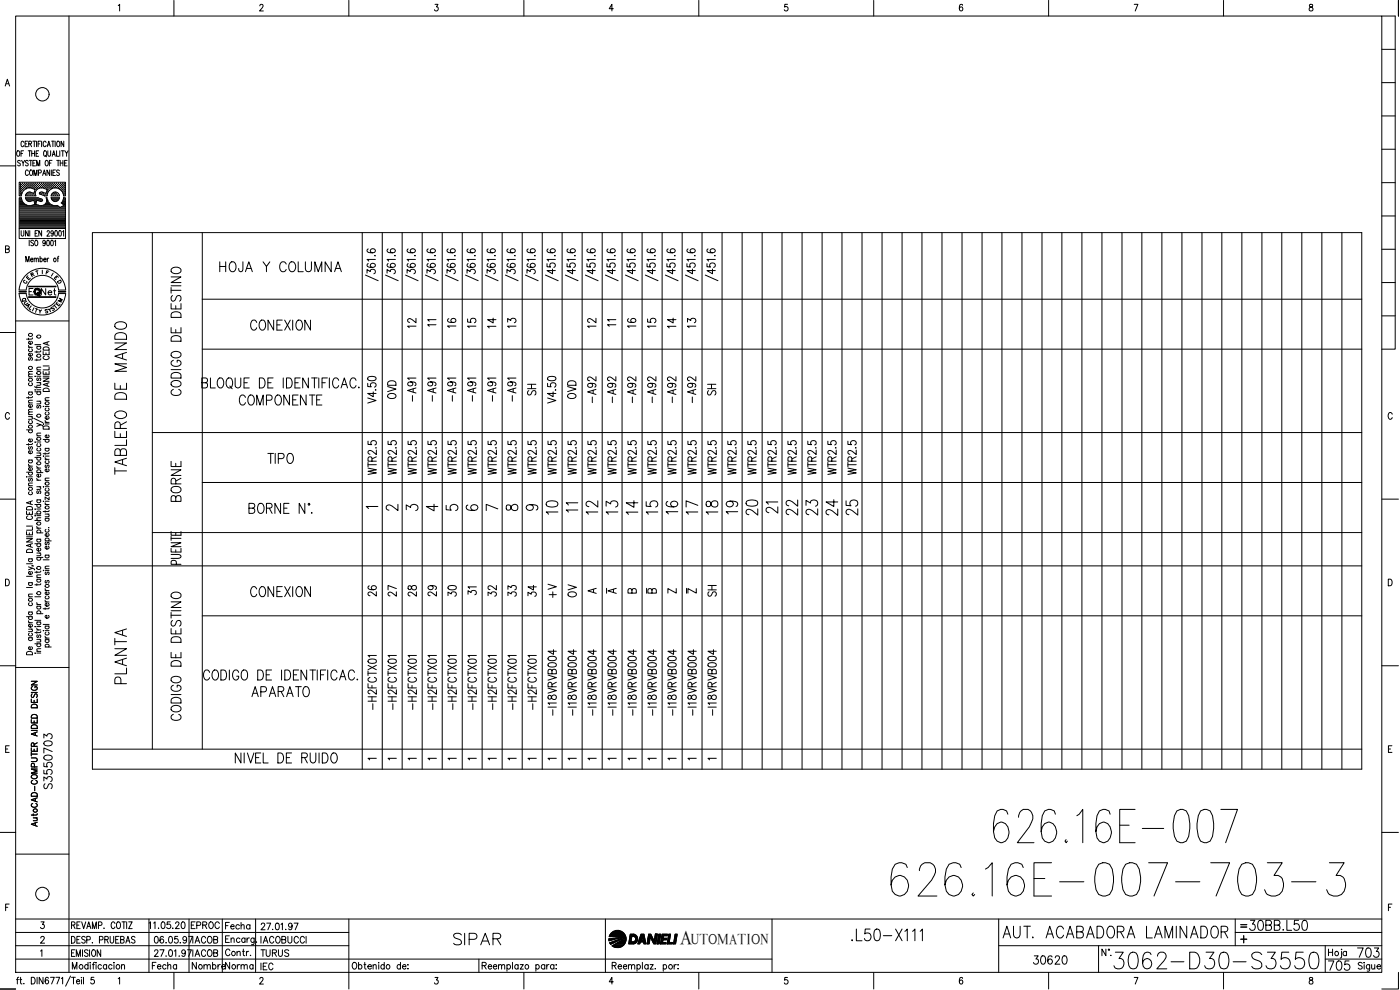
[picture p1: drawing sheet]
<svg xmlns="http://www.w3.org/2000/svg" width="420mm" height="297mm" viewBox="0 0 420 297" stroke-linecap="round" stroke-linejoin="round" font-family="sans-serif">
<defs><g id="words">
<text font-size="15.4" x="266.3" y="270.2">626.16E-007-703-3</text>
<text font-size="15" x="297" y="254">626.16E-007</text>
<text font-size="8.8" x="333" y="291.7">3062-D30-S3550</text>
<g font-size="7.1">
<text x="38.8" y="143.6" transform="rotate(-90 38.8 143.6)">TABLERO DE MANDO</text>
<text x="168.3" y="155.6" transform="rotate(-90 168.3 155.6)">10</text>
<text x="180.3" y="155.6" transform="rotate(-90 180.3 155.6)">12</text>
<text x="186.3" y="155.6" transform="rotate(-90 186.3 155.6)">13</text>
<text x="192.3" y="155.6" transform="rotate(-90 192.3 155.6)">14</text>
<text x="198.3" y="155.6" transform="rotate(-90 198.3 155.6)">15</text>
<text x="204.3" y="155.6" transform="rotate(-90 204.3 155.6)">16</text>
<text x="210.3" y="155.6" transform="rotate(-90 210.3 155.6)">17</text>
<text x="216.3" y="155.6" transform="rotate(-90 216.3 155.6)">18</text>
<text x="222.2" y="155.6" transform="rotate(-90 222.2 155.6)">19</text>
<text x="228.2" y="155.9" transform="rotate(-90 228.2 155.9)">20</text>
<text x="228.6" y="155.2">21</text>
<text x="240.2" y="155.9" transform="rotate(-90 240.2 155.9)">22</text>
<text x="246.2" y="155.9" transform="rotate(-90 246.2 155.9)">23</text>
<text x="252.2" y="155.9" transform="rotate(-90 252.2 155.9)">24</text>
<text x="258.2" y="155.9" transform="rotate(-90 258.2 155.9)">25</text>
<text x="38.8" y="206.4" transform="rotate(-90 38.8 206.4)">PLANTA</text>
<text x="134.8" y="284.7">SIPAR</text>
<text x="254.4" y="283.6">.L50-X111</text>
<text x="299.9" y="282.6">AUT. ACABADORA LAMINADOR</text>
</g>
<g font-size="6.6">
<text x="64.6" y="82.9">HOJA Y COLUMNA</text>
<text x="70.6" y="122.8">COMPONENTE</text>
<text x="79" y="140.4">TIPO</text>
<text x="74.1" y="180.3">CONEXION</text>
<text x="74.4" y="210.3">APARATO</text>
<text x="373.9" y="280.5">30BB.L50</text>
</g>
<g font-size="6.2">
<text x="74.1" y="100.2">CONEXION</text>
<text x="175" y="99.5">12</text>
<text x="197.9" y="99.5" transform="rotate(-90 197.9 99.5)">15</text>
<text x="199" y="99.5">14</text>
<text x="55" y="119.9" transform="rotate(-90 55 119.9)">CODIGO DE DESTINO</text>
<text x="215.9" y="119.6" transform="rotate(-90 215.9 119.6)">SH</text>
<text x="179.9" y="122.1" transform="rotate(-90 179.9 122.1)">-A92</text>
<text x="197.9" y="122.1" transform="rotate(-90 197.9 122.1)">-A92</text>
<text x="203.9" y="122.1" transform="rotate(-90 203.9 122.1)">-A92</text>
<text x="55" y="151.7" transform="rotate(-90 55 151.7)">BORNE</text>
<text x="168.6" y="154.9">11</text>
<text x="55" y="217.3" transform="rotate(-90 55 217.3)">CODIGO DE DESTINO</text>
<text x="69.5" y="230">NIVEL DE RUIDO</text>
<text x="309" y="290.7">30620</text>
<text x="397.6" y="292.5">705</text>
<text x="406" y="288.6">703</text>
</g>
<text font-size="5.9" x="204.2" y="283.3">A</text>
<g font-size="5.7">
<text x="125.6" y="99.5" transform="rotate(-90 125.6 99.5)">12</text>
<text x="137.6" y="99.5" transform="rotate(-90 137.6 99.5)">16</text>
<text x="143.6" y="99.5" transform="rotate(-90 143.6 99.5)">15</text>
<text x="149.6" y="99.5" transform="rotate(-90 149.6 99.5)">14</text>
<text x="155.6" y="99.5" transform="rotate(-90 155.6 99.5)">13</text>
<text x="191.6" y="99.5" transform="rotate(-90 191.6 99.5)">16</text>
<text x="209.5" y="99.5" transform="rotate(-90 209.5 99.5)">13</text>
<text x="161.6" y="119.6" transform="rotate(-90 161.6 119.6)">SH</text>
<text x="119.6" y="120.6" transform="rotate(-90 119.6 120.6)">OVD</text>
<text x="125.6" y="121.7" transform="rotate(-90 125.6 121.7)">-A91</text>
<text x="131.6" y="121.7" transform="rotate(-90 131.6 121.7)">-A91</text>
<text x="137.6" y="121.7" transform="rotate(-90 137.6 121.7)">-A91</text>
<text x="143.6" y="121.7" transform="rotate(-90 143.6 121.7)">-A91</text>
<text x="149.6" y="121.7" transform="rotate(-90 149.6 121.7)">-A91</text>
<text x="155.6" y="121.7" transform="rotate(-90 155.6 121.7)">-A91</text>
<text x="173.6" y="120.6" transform="rotate(-90 173.6 120.6)">OVD</text>
<text x="185.6" y="122.1" transform="rotate(-90 185.6 122.1)">-A92</text>
<text x="191.6" y="122.1" transform="rotate(-90 191.6 122.1)">-A92</text>
<text x="209.5" y="122.1" transform="rotate(-90 209.5 122.1)">-A92</text>
<text x="113.9" y="179.9" transform="rotate(-90 113.9 179.9)">26</text>
<text x="131.9" y="179.9" transform="rotate(-90 131.9 179.9)">29</text>
<text x="119.9" y="180.3" transform="rotate(-90 119.9 180.3)">27</text>
<text x="125.9" y="180.3" transform="rotate(-90 125.9 180.3)">28</text>
<text x="137.9" y="180.3" transform="rotate(-90 137.9 180.3)">30</text>
<text x="149.9" y="180.3" transform="rotate(-90 149.9 180.3)">32</text>
<text x="155.9" y="180.3" transform="rotate(-90 155.9 180.3)">33</text>
<text x="161.9" y="180.3" transform="rotate(-90 161.9 180.3)">34</text>
<text x="167.9" y="180.6" transform="rotate(-90 167.9 180.6)">+V</text>
<text x="173.9" y="180.3" transform="rotate(-90 173.9 180.3)">OV</text>
<text x="215.9" y="180.3" transform="rotate(-90 215.9 180.3)">SH</text>
<text x="16.6" y="237.8" transform="rotate(-90 16.6 237.8)">S3550703</text>
</g>
<g font-size="5.3">
<text x="127" y="99.1">11</text>
<text x="181" y="99.1">11</text>
<text x="114.7" y="154.5">2</text>
<text x="120.6" y="154.5">3</text>
<text x="126.6" y="154.5">4</text>
<text x="132.6" y="154.5">5</text>
<text x="144.6" y="154.5">7</text>
<text x="150.6" y="154.5">8</text>
<text x="139.3" y="179.6">31</text>
<text x="56.4" y="292.1">Nombre</text>
<text x="56.8" y="288.2">IACOB</text>
<text x="66.3" y="292.1">Norma</text>
<text x="77.3" y="288.2">TURUS</text>
</g>
<g font-size="4.9">
<text x="11.3" y="89.6">Net</text>
<text x="138.6" y="154.5">6</text>
<text x="156.6" y="154.5">9</text>
<text x="56.1" y="279.8">EPROC</text>
<text x="77.3" y="292.1">IEC</text>
</g>
<g font-size="4.4">
<text x="175.3" y="179.2">A</text>
<text x="181.3" y="179.2">A</text>
<text x="187.3" y="179.2">B</text>
<text x="193.3" y="179.2">B</text>
<text x="199.3" y="179.2">Z</text>
<text x="205.3" y="179.2">Z</text>
<text x="207.4" y="283.3">UTOMATION</text>
</g>
<g font-size="4">
<text x="8.1" y="84.3">R</text>
<text x="6" y="92.8">U</text>
<text x="16.2" y="91.7">M</text>
</g>
<g font-size="3.5">
<text x="15.9" y="86.1">D</text>
<text x="14.8" y="93.5">T</text>
<text x="108.7" y="153.8">1</text>
<text x="109.4" y="229.3">1</text>
<text x="115.4" y="229.3">1</text>
<text x="121.4" y="229.3">1</text>
<text x="127.4" y="229.3">1</text>
<text x="133.3" y="229.3">1</text>
<text x="139.3" y="229.3">1</text>
<text x="145.3" y="229.3">1</text>
<text x="151.3" y="229.3">1</text>
<text x="157.3" y="229.3">1</text>
<text x="163.3" y="229.3">1</text>
<text x="169.3" y="229.3">1</text>
<text x="175.3" y="229.3">1</text>
<text x="181.3" y="229.3">1</text>
<text x="187.3" y="229.3">1</text>
<text x="193.3" y="229.3">1</text>
<text x="199.3" y="229.3">1</text>
<text x="205.3" y="229.3">1</text>
<text x="211.3" y="229.3">1</text>
<text x="371.1" y="279.4">=</text>
</g>
</g></defs>
<!-- layer: XR-FG100|CART -->
<g fill="none" stroke="#000" stroke-width=".3">
<path d="M4.7 4.8h410v286.9h-410zM20.7 4.8v286.9M35.5 1.7l.4-.4v2M52.2 .1v4.7M78 1.8l.3-.5 .5 .1 .2 .3-.3 .7-.8 .9h1.1M104.7 .1v4.7M130.6 1.3h.8l-.4 .8a.6 .6 0 0 1 .4 .9 .6 .6 0 0 1-1-.1M157.2 .1v4.7M184.1 2.6h-1.3l.8-1.3v2M209.7 .1v4.7M236.3 1.3h-.8v.8a.63 .63 0 0 1 .9 .1 .63 .63 0 0 1-.1 .9 .63 .63 0 0 1-.9-.2M262.2 .1v4.7"/>
<path d="M288.9 1.6l-.1-.2-.4-.1a1.12 1.12 0 0 0 .1 2 .56 .56 0 0 0 .5-.6 .56 .56 0 0 0-.5-.5 .56 .56 0 0 0-.6 .4M314.7 .1v4.7M340.4 1.3h1.1l-.8 2M367.2 .1v4.7M393.1 1.4v.6a.72 .72 0 0 1 .8 .4 .72 .72 0 0 1-.3 .9 .64 .64 0 0 1-.8-.7 .64 .64 0 0 1 .9-.5l.3-.3-.1-.4zM414.7 4.8h4v100h-4M414.7 14.8h4M419.7 .1v4.7M1.6 25.8l.6-2 .7 2M1.8 25.1h.8M414.7 34.8h4M414.7 24.8h4"/>
<path d="M0 49.8h4.7M4.7 40.3h16M5.3 45.2a.86 .86 0 0 1 .6 .9 .86 .86 0 0 1-.6 .8 1.14 1.14 0 0 1 0-1.7zM5.9 56.6h.1M5.9 56h.1M5.9 55.4h.1M5.9 57.3h.1M5.9 57.9h.1M5.9 58.5h.1M5.9 59.8h.4M5.9 59.5h.4M6.1 56.9h.1"/>
<path d="M6.1 56.3h.1M6.1 55.7h.1M6.1 55h.1M6.1 57.6h.1M6.1 58.2h.1M6.1 48.4a.41 .41 0 0 0-.6-.2 .41 .41 0 0 0 0 .6l.4 .2a.43 .43 0 0 1 .1 .7 .43 .43 0 0 1-.7-.2M6.1 54.9v.2M6.1 55.6v.1M6.1 56.2v.2M6.1 56.8v.2M6.1 57.5v.1M6.1 58.1v.2"/>
<path d="M6.3 46h.5M6.3 58.8h-.5v-4.1h13.8v4.1h-.6M6.3 59.3h-.5v9.3h13.8v-9.3h-.6M6.4 56.6h.1M6.4 56h.1M6.4 55.4h.1M6.4 57.3h.1M6.4 57.9h.1M6.4 59.3l.2 .7M6.5 48.1l.4 .8 .5-.8M6.5 55.3v.1M6.5 55.9v.2"/>
<path d="M6.5 56.5v.2M6.5 57.2v.1M6.5 57.8v.2M6.7 56.9h.2M6.7 56.3h.2M6.7 55.7h.2M6.7 55h.2M6.8 54.9v.2M6.8 55.6v.1M6.8 56.2v.2M6.8 56.8v.2M6.9 48.9v.9"/>
<path d="M7 56.6h.2M7 56h.2M7 55.4h.2M7.1 45.2h-.8v1.7M7.1 55.3v.1M7.1 55.9v.2M7.1 56.5v.2M7.2 42.7l-.3-.3a.88 .88 0 0 0-.6 .8 .88 .88 0 0 0 .6 .8l.3-.4M7.3 56.3h.2M7.3 55.7h.2M7.3 55h.2M7.4 54.9v.2"/>
<path d="M7.4 55.6v.1M7.4 56.2v.2M7.5 43.2h.5M7.6 58.8h3.2M7.6 59.3h3.7M7.6 59.3l.1 .3M7.7 56.6h.1M7.7 56h.1M7.7 55.4h.1M7.7 59.6l.4 .6 .6 .3 1.5-.4 .3 1.2-1.4 .4-1.2-.2M7.7 55.3v.1M7.7 55.9v.2"/>
<path d="M7.7 56.5v.1M7.7 59.5h3.7M7.8 58.5h.1M7.9 59.8h4.5M7.9 56.6l-.9 .8-.6 1.4M8 56.3h.1M8 55.7h.1M8 55h.1M8 58.2h.1M8 54.9v.2M8 55.6v.1M8 56.2v.2"/>
<path d="M8 58.1v.2M8.3 42.4h-.8v1.6h.8M8.3 56h.1M8.3 55.4h.1M8.3 58.5h.1M8.3 57.9h.1M8.4 55.3v.1M8.4 55.9v.2M8.4 57.9v.1M8.4 58.4v.2M8.5 48.4a.41 .41 0 0 0-.7-.3 .41 .41 0 0 0 .1 .7l.4 .2a.43 .43 0 0 1 .1 .7 .43 .43 0 0 1-.7-.2M8.5 45.2h.8"/>
<path d="M8.5 51.4a.47 .47 0 0 0-.6-.4 .47 .47 0 0 0-.3 .6v.4a.47 .47 0 0 0 .3 .6 .47 .47 0 0 0 .6-.3M8.6 56.3h.2M8.6 55.7h.2M8.6 55h.2M8.6 58.2h.2M8.6 43.2l.8-.1v-.7h-.8v1.6M8.7 54.9v.2M8.7 55.6v.1M8.7 56.2v.1M8.7 58.1v.2M8.8 48.1h.9M8.9 45.2v1.7"/>
<path d="M8.9 56h.2M8.9 55.4h.2M8.9 57.9h.2M8.9 58.5h.2M9 55.3v.1M9 55.9v.2M9 57.8v.2M9 58.4v.2M9.1 43.2l.4 .8M9.1 51.1l.1-.1a.86 .86 0 0 1 .6 .8 .86 .86 0 0 1-.6 .8 1.14 1.14 0 0 1-.1-1.5zM9.2 57.7l-.9 .1-.7 1M9.2 56.3h.2"/>
<path d="M9.2 55.7h.2M9.2 55h.2M9.2 58.2h.2M9.2 48.1v1.7M9.3 54.9v.2M9.3 55.6v.1M9.3 56.2v.1M9.3 58.1v.2M9.5 46h.9M9.5 45.2v1.7M9.6 56h.1M9.6 55.4h.1"/>
<path d="M9.6 58.5h.1M9.6 56.5l-.7-.1-1 .2M9.6 56.5l.9 .3-.3 1.2-1-.3M9.7 55.3v.1M9.7 55.9v.2M9.7 57.9v.1M9.7 58.4v.2M9.9 56.3h.1M9.9 55.7h.1M9.9 55h.1M9.9 58.2h.1M9.9 48.9h.5"/>
<path d="M9.9 42.4h.8M9.9 54.9v.2M9.9 55.6v.1M9.9 56.2v.2M9.9 58.1v.2M10.2 52.6v-1.6l.4 1.6 .5-1.6v1.6M10.2 56.6h.1M10.2 56h.1M10.2 55.4h.1M10.2 58.5h.1M10.3 42.4v1.6M10.3 55.3v.1"/>
<path d="M10.3 55.9v.2M10.3 56.5v.1M10.3 58.4v.2M10.3 57.9h.1M10.4 45.2v1.7M10.5 56.3h.2M10.5 55.7h.2M10.5 55h.2M10.6 54.9v.2M10.6 55.6v.1M10.6 56.2v.2M10.6 56.9h.1"/>
<path d="M10.7 48.1h-.8v1.7h.8M10.8 56.6h.2M10.8 56h.2M10.8 55.4h.2M10.8 46h.5M10.9 55.3v.1M10.9 55.9v.2M10.9 56.5v.2M11 42.4v1.6M11 49.8v-1.7l.5 1.7 .4-1.7v1.7M11.1 56.3h.2M11.1 55.7h.2"/>
<path d="M11.1 55h.2M11.2 54.9v.2M11.2 55.6v.1M11.2 56.2v.2M11.4 59.3l.2 .1M11.4 43.2h.5M11.5 56h.1M11.5 55.4h.1M11.6 59.4l1.1 .4v.5l-.3 .1M11.6 51.9l.7-.1v-.7l-.7-.1v1.6M11.6 55.3v.1M11.6 55.9v.2"/>
<path d="M11.6 45.2h-.8v1.7h.8M11.8 56.3h.1M11.8 55.7h.1M11.8 55h.1M11.9 54.9v.2M11.9 55.6v.1M11.9 56.2v.2M11.9 58.2l1.4 .6h.8M12 57.7l-.2 .3 .2 .2M12.1 56h.1M12.1 55.4h.1M12.1 57.9h.1"/>
<path d="M12.2 42.4h-.8v1.6M12.2 55.3v.1M12.2 55.9v.2M12.2 57.8v.2M12.4 56.3h.2M12.4 55.7h.2M12.4 55h.2M12.4 58.2h.2M12.5 42.4v1.6M12.5 54.9v.2M12.5 55.6v.1M12.5 56.2v.1"/>
<path d="M12.5 58.1v.2M12.7 56h.2M12.7 55.4h.2M12.7 57.9h.2M12.8 52.6l.5-1.6 .5 1.6M12.8 55.3v.1M12.8 55.9v.2M12.8 57.8v.2M12.9 57.7h-.9M13 52.1h.5M13 56.3h.2M13 55.7h.2"/>
<path d="M13 55h.2M13 58.2h.2M13.1 54.9v.2M13.1 55.6v.1M13.1 56.2v.2M13.1 58.1v.2M13.2 56.5l1 .3-.4 1.2-1-.3M13.2 56.5a1.77 1.77 0 0 0-2 .3 1.77 1.77 0 0 0-.4 2M13.3 45.3l.1-.1a.86 .86 0 0 1 .6 .9 .86 .86 0 0 1-.6 .8 1.2 1.2 0 0 1-.1-1.6zM13.4 56h.1M13.4 55.4h.1M13.4 58.5h.1"/>
<path d="M13.5 55.3v.1M13.5 55.9v.2M13.5 58.4v.2M13.6 46.6l.4 .5M13.7 56.3h.1M13.7 55.7h.1M13.7 55h.1M13.7 58.2h.1M13.8 48.2l.1-.1a.86 .86 0 0 1 .6 .8 .86 .86 0 0 1-.6 .9 1.2 1.2 0 0 1-.1-1.6zM13.8 54.9v.2M13.8 55.6v.1M13.8 56.2v.2"/>
<path d="M13.8 58.1v.2M13.8 59.3a1.69 1.69 0 0 1-.3 1.9 1.69 1.69 0 0 1-1.9 .4M13.8 42.7a.47 .47 0 0 0-.5-.3 .47 .47 0 0 0-.3 .6v.4a.47 .47 0 0 0 .3 .6 .47 .47 0 0 0 .5-.4M13.8 59.3h.3M14 58.5h.1M14 56.6h.1M14 56h.1M14 55.4h.1M14 57.9h.1M14.1 55.3v.1M14.1 55.9v.2M14.1 56.5v.2"/>
<path d="M14.1 57.8v.2M14.1 59.3l.2 .7M14.1 57.3h.1M14.2 44l.4-1.6 .5 1.6M14.3 56.9h.2M14.3 56.3h.2M14.3 55.7h.2M14.3 55h.2M14.3 57.6h.1M14.4 45.2v1.2l.3 .5 .5-.5v-1.2M14.4 43.5h.5M14.4 54.9v.2"/>
<path d="M14.4 55.6v.1M14.4 56.2v.2M14.4 56.8v.2M14.4 57.5h.1M14.6 56.6h.2M14.6 56h.2M14.6 55.4h.2M14.7 55.3v.1M14.7 55.9v.2M14.7 56.5v.2M14.8 48.9h.5M14.9 51v1.6l-.8-1.6v1.6"/>
<path d="M14.9 56.3h.2M14.9 55.7h.2M14.9 55h.2M15 54.9v.2M15 55.6v.1M15 56.2v.2M15.3 56h.1M15.3 55.4h.1M15.3 58.8h2.5M15.3 59.3h2.5M15.3 59.3l.1 .3M15.4 56.5l-.1 .1"/>
<path d="M15.4 55.3v.1M15.4 55.9v.2M15.4 51v1.6M15.4 59.6l.3 .5M15.5 59.5h2.2M15.5 42.4h.8M15.6 56.3h.1M15.6 55.7h.1M15.6 55h.1M15.6 59.8h1.9M15.6 56.6a2.53 2.53 0 0 1 3.5 2.2M15.6 48.1h-.8v1.7"/>
<path d="M15.6 56.6l-.9 .8-.6 1.4M15.7 46.9l.4-1.7 .5 1.7M15.7 54.9v.2M15.7 55.6v.1M15.7 56.2v.2M15.7 58l-.4 .8M15.7 58a1.23 1.23 0 0 1 1.3-.3 1.23 1.23 0 0 1 .8 1.1M15.7 58.2v.1M15.8 46.3h.6M15.9 51.8h.4M15.9 42.4v1.6M15.9 56h.1"/>
<path d="M15.9 55.4h.1M15.9 58.5h.1M16 55.3v.1M16 55.9v.2M16 57.9v.1M16 58.4v.2M16 57.9h.1M16.2 56.3h.2M16.2 55.7h.2M16.2 55h.2M16.2 58.2h.2M16.3 54.9v.2"/>
<path d="M16.3 55.6v.1M16.3 56.2v.1M16.3 58.1v.2M16.6 56h.1M16.6 55.4h.1M16.6 57.9h.1M16.6 58.5h.1M16.6 42.4v1.6M16.6 51h-.7v1.6h.7M16.6 55.3v.1M16.6 55.9v.2M16.6 57.8v.2"/>
<path d="M16.6 58.4v.2M16.8 56.3h.2M16.8 55.7h.2M16.8 55h.2M16.8 58.2h.2M16.9 54.9v.2M16.9 55.6v.1M16.9 56.2v.1M16.9 58.1v.2M17 45.2v1.7h.7M17 48.1h.8M17.2 56h.1"/>
<path d="M17.2 55.4h.1M17.2 58.5h.1M17.2 42.4h.2a.86 .86 0 0 1 .6 .8 .86 .86 0 0 1-.6 .8 1.2 1.2 0 0 1-.2-1.6zM17.3 55.3v.1M17.3 55.9v.2M17.3 58.4v.2M17.4 48.1v1.7M17.5 56.3h.2M17.5 55.7h.2M17.5 55h.2M17.6 54.9v.2M17.6 55.6v.1"/>
<path d="M17.6 56.2v.2M17.8 59.6l-.9 .8h-.6l-.6-.3M17.8 51.3l-.3-.3-.5 .3 .1 .3 .6 .3 .1 .5-.3 .2-.5-.2M17.8 56.6h.1M17.8 56h.1M17.8 55.4h.1M17.8 59.3v.3M17.9 55.3v.1M17.9 55.9v.2M17.9 56.5v.2M17.9 45.2v1.7M18.1 48.9h.8"/>
<path d="M18.1 48.1v1.7M18.1 56.3h.2M18.1 55.7h.2M18.1 55h.2M18.2 56.8l.1 .1M18.2 54.9v.2M18.2 55.6v.1M18.2 56.2v.2M18.4 45.2h.9M18.5 56.6h.1M18.5 56h.1M18.5 55.4h.1"/>
<path d="M18.5 57.2l.1 .1M18.5 55.3v.1M18.5 55.9v.2M18.5 56.5v.2M18.8 56.9h.1M18.8 56.3h.1M18.8 55.7h.1M18.8 55h.1M18.8 57.6h.1M18.8 45.2v1.7M18.8 54.9v.2M18.8 55.6v.1"/>
<path d="M18.8 56.2v.2M18.8 56.8v.2M18.8 57.5v.1M18.9 48.1v1.7M19.1 59.3l-.2 .7M19.1 56.6h.1M19.1 56h.1M19.1 55.4h.1M19.1 57.3h.1M19.1 57.9h.1M19.1 59.8h.5M19.1 42.4v1.6l-.8-1.6v1.6"/>
<path d="M19.1 58.5h.1M19.1 59.5h.5M19.2 55.3v.1M19.2 55.9v.2M19.2 56.5v.2M19.2 57.2v.1M19.2 57.8v.2M19.2 58.4v.2M19.4 56.9h.2M19.4 56.3h.2M19.4 55.7h.2M19.4 55h.2"/>
<path d="M19.4 57.6h.2M19.4 58.2h.2M19.4 48.9h.5M19.5 45.2l.5 .8 .4-.8M19.5 54.9v.2M19.5 55.6v.1M19.5 56.2v.2M19.5 56.8v.2M19.5 57.5v.1M19.5 58.1v.2M20 46v.9M20.2 48.1h-.8v1.7h.8"/>
<path d="M414.7 54.8h4M414.7 44.8h4M1.7 74.7h.9l.1-.7-1-.2v2l1-.2 .1-.5-.4-.4M5.8 68.6v3h13.8v-3M5.9 64.2h13.7M5.9 63.9h13.7M5.9 63.6h13.7M5.9 63.3h13.7M5.9 63h13.7M5.9 62.6h13.7M5.9 62.3h12M5.9 62h11.7"/>
<path d="M5.9 61.7h2.2M5.9 61.4h1.6M5.9 61.1h1.2M5.9 60.7h.9M5.9 60.4h.7M5.9 60.1h.5M5.9 64.5h13.7M5.9 64.9h13.7M5.9 65.2h13.7M5.9 65.5h13.7M5.9 65.8h13.7M5.9 66.2h13.7"/>
<path d="M5.9 66.4h13.7M5.9 66.8h13.7M5.9 67.1h13.7M5.9 67.4h13.7M5.9 67.7h13.7M5.9 68.1h13.7M5.9 68.4h13.7M6.3 69.2l.1 1.4 .3 .3 .4-.3 .1-1.4M6.6 60.1l.5 .8 .8 .6M7.7 78.6v-1.7l.6 1.7 .4-1.7v1.7M8.2 60.1h1.6M8.5 69.2v1.7l-.8-1.7v1.7"/>
<path d="M8.8 72.1v1.6M8.9 69.2v1.7M9.2 77.9h.7l-.1-.4a.5 .5 0 0 0-.6 .5 .5 .5 0 0 0 .6 .5l.1-.2M9.6 61.7h2M10.1 72.3l-.3-.2-.6 .2 .2 .4 .6 .4 .1 .4-.3 .2-.6-.2M10.2 77.8l.2-.3h.4l.1 1.1M10.2 77.5v1.1M10.3 60.1h.7M10.4 60.4h.5M10.4 60.7h.4M10.5 61.4h.3M10.5 61.1h.2"/>
<path d="M10.5 70h.5M10.8 72.1a.86 .86 0 0 1 .6 .8 .86 .86 0 0 1-.6 .8 1.14 1.14 0 0 1 0-1.6zM10.9 77.8l.1-.3h.5v1.1M11.3 69.2h-.8v1.7h.8M11.4 60.1h1.3M12 77.7l.1-.2a.5 .5 0 0 1 .6 .5 .5 .5 0 0 1-.6 .5l-.1-.2M12 76.9v1.7M12.4 60.5l-1.4-.4-.2 1.2 .8 .2M12.5 69.2v1.7l-.9-1.7v1.7M13 61.7h2.8M13.1 77.9h.7l-.1-.4a.5 .5 0 0 0-.6 .5 .5 .5 0 0 0 .6 .5l.1-.2M13.5 61.4h1.7"/>
<path d="M13.6 72.6l-.2 .5a.46 .46 0 0 1-.6-.5 .46 .46 0 0 1 .6-.4l.1 1.2-.2 .3-.4-.2M13.8 61.1h1M14 60.7h.5M14.1 60.4h.2M14.1 69.6l.3-.4 .4 .2v.4l-.7 1.1h.8M14.1 60.1h.1M14.2 72.2l.2-.1a.96 .96 0 0 1 0 1.6l-.4-.6zM14.2 77.5v1.1M14.3 60.1l.5 .8 .8 .6M14.6 77.5h-.2l-.2 .4M15.4 72.2l.1-.1a.96 .96 0 0 1 0 1.6l-.3-.6zM15.6 61.5l.6 .2a1.45 1.45 0 0 1 1.8 .6l1.1-.6"/>
<path d="M15.9 60.1h1.4M16 69.8l-.2 .4a.46 .46 0 0 1-.6-.5 .46 .46 0 0 1 .6-.4l.2 1.3-.3 .3-.4-.3M16.4 72.4l.3-.3v1.6M16.6 69.3l.2-.1a.96 .96 0 0 1 0 1.7l-.4-.7zM17.2 77.5h.4M17.7 76.9l-.3 .3v1.4M17.8 69.3l.1-.1a.96 .96 0 0 1 0 1.7l-.3-.7zM18.1 62.3h1.5M18.4 60.9l.7 .7M18.6 60.7h1M18.7 62h.9M18.7 61.1h.9"/>
<path d="M18.8 69.5l.3-.3v1.7M18.8 60.4h.8M18.9 60.1l-.5 .8M19 60.1h.6M19 61.4h.6M19.3 61.7h.3M414.7 74.8h4M414.7 64.8h4M0 99.8h4.7M4.7 96.3h16M5.7 87.4h2.1v.2h-2.1zM5.7 88.1h2.1"/>
<path d="M5.7 87h2.1M5.7 88a7 7 0 0 0 7 6.5 7 7 0 0 0 7-6.5M5.7 87a7 7 0 0 1 7-6.5 7 7 0 0 1 7 6.5M5.8 87.5h1.9M7.9 88a4.9 4.9 0 0 0 4.8 4.4 4.9 4.9 0 0 0 4.9-4.4M7.9 87a4.9 4.9 0 0 1 4.8-4.4 4.9 4.9 0 0 1 4.9 4.4M8.6 89.1h8.2M8.6 89.2h8.2M8.7 89.1h8M8.7 86h8M8.7 87.5h.7M9.9 86.6h-1.2v1.9"/>
<path d="M10.7 92.6l.6 .2M11 92.7l-.3 1M11.7 92.9l.3 .5 .5-.4M12 93.4v.6M12.7 81.1v1M13.9 81.7l.5 .1M14.2 92.9l-.3-.1-.4 .3 .8 .3 .1 .3-.5 .2-.2-.1M14.7 81.4l-.6-.2-.3 1M16 81.9l-.6 .9M16.8 85.9h-8.2v.1h8.2M414.7 94.8h4M414.7 84.8h4"/>
<path d="M8.6 103.7v.3l.5 .2M8.6 101.5v.5M8.6 119v.5M8.6 117.6h1.1M8.6 113.1h1.1M8.6 104.2h1.1M8.8 117.6a.51 .51 0 0 0 0 .8 .51 .51 0 0 0 .7 0 .51 .51 0 0 0 0-.8M8.8 114.9a.49 .49 0 0 0 0 .7 .49 .49 0 0 0 .7 0 .49 .49 0 0 0 0-.7M8.8 107.3l-.2 .3 .2 .5 .4-.8h.5v.5l-.2 .3M8.8 104.7a.49 .49 0 0 0 0 .7 .49 .49 0 0 0 .7 0 .49 .49 0 0 0 0-.7M9.5 106a.51 .51 0 0 1 0 .7 .51 .51 0 0 1-.7 0 .51 .51 0 0 1-.1-.7h.4v.8M9.5 102.4a.5 .5 0 0 1 .1 .7 .5 .5 0 0 1-.8 0 .5 .5 0 0 1 .1-.7h.2v.9"/>
<path d="M9.7 118.9l-.3 .4h-1.4M9.7 112.3h-1.1v.4l.3 .4M9.7 111.4l-1.1 .1v.4l.3 .4M9.7 101.4l-.3 .4h-1.4M10.5 117h.1zM10.5 115.9v.3h1.7M10.5 112.9h.1zM10.5 117.5h1.7M10.5 103.4h1.7M11 112.9h1.2M11 105.3v.5M11 107.7v.5"/>
<path d="M11 115.9v.5M11 117h1.2M11 114.8h1.2M11 111h1.2M11 103.9h1.2M11.3 117.5a.51 .51 0 0 0 0 .8 .51 .51 0 0 0 .7 0 .51 .51 0 0 0 0-.8M11.3 113.4l-.3 .3 .1 .4h.4l.2-.6 .3-.1 .2 .3-.2 .5M11.3 103.9a.51 .51 0 0 0 0 .8 .51 .51 0 0 0 .7 0 .51 .51 0 0 0 0-.8M11.9 114.8l.3 .3-.1 .4-1.1 .1M12.2 110.2l-1.1 .1-.1 .3 .4 .4M12.2 107.6l-.3 .4h-1.4M12.2 105.2l-.3 .4h-1.4"/>
<path d="M13 113.4h1.7l-1.7 1h1.7M13 111.4v.9h1.7v-.9M13 105.5v.9h1.7v-.9M13 112.9h1.7M13 109.8h1.7M13 116.7a.96 .96 0 0 1 1.1-.2 .96 .96 0 0 1 .6 1h-1.7zM13 104.4a.96 .96 0 0 1 1.1-.3 .96 .96 0 0 1 .6 1h-1.7zM13.4 106.8a.54 .54 0 0 0-.4 .7 .54 .54 0 0 0 .6 .4h.5a.54 .54 0 0 0 .6-.4 .54 .54 0 0 0-.4-.7M13.8 105.9v.5M13.8 111.7v.6M14.1 102.7v.7M14.1 115v.8"/>
<path d="M14.7 119.3l-1.1 .1-.1 .3 .4 .4M14.7 114.8l-1.7 .6 1.7 .6M14.7 110.1v.9h-1.7M14.7 102.5l-1.7 .5 1.7 .6M2.8 124.3a.63 .63 0 0 0-.7-.5 .63 .63 0 0 0-.5 .7v.5a.63 .63 0 0 0 .5 .8 .63 .63 0 0 0 .7-.5M8 129h1.7M8.6 139.3v.3l.5 .3M8.6 139.9h1.1M8.6 138h1.1M8.6 133.1v.5M8.6 125h1.1M8.6 124.4h1.1"/>
<path d="M8.6 120.9h1.1M8.8 138a.49 .49 0 0 0 0 .7 .49 .49 0 0 0 .7 0 .49 .49 0 0 0 0-.7M8.8 134l-.2 .3v.4h.4l.2-.6 .3-.1 .2 .3-.2 .5M8.8 129a.51 .51 0 0 0 0 .7 .51 .51 0 0 0 .7 0 .51 .51 0 0 0 0-.7M8.8 126.2a.51 .51 0 0 0 0 .8 .51 .51 0 0 0 .7 0 .51 .51 0 0 0 0-.8M9.4 125l.3 .3v.4l-1.1 .1M9.5 135.2a.5 .5 0 0 1 .1 .8 .5 .5 0 0 1-.8 0 .5 .5 0 0 1 .1-.8h.2v.9M9.5 131.7a.5 .5 0 0 1 .1 .7 .5 .5 0 0 1-.8 0 .5 .5 0 0 1 .1-.7h.2v.9M9.5 121.4a.51 .51 0 0 1 0 .7 .51 .51 0 0 1-.7 0 .51 .51 0 0 1-.1-.7h.4v.8M9.7 133l-.3 .4h-1.4M9.7 123.6l-1.1 .1v.3l.3 .4M9.7 122.8l-1.1 .1v.3l.3 .4"/>
<path d="M9.7 120.1l-1.1 .1v.4l.3 .3M10.1 125.5l2.8 1.3M10.5 132.6h.1zM10.5 137.2h1.7M11 139.9l.1 .3 .5 .2M11 127l1.2 .5-1.2 .4M11 135.9h1.2M11 132.6h1.2M11 130.8h1.2M11 120.4h1.2M11.3 137.2a.49 .49 0 0 0 0 .7 .49 .49 0 0 0 .7 0 .49 .49 0 0 0 0-.7M11.3 134.4a.51 .51 0 0 0 0 .8 .51 .51 0 0 0 .7 0 .51 .51 0 0 0 0-.8"/>
<path d="M11.3 133.1a.51 .51 0 0 0 0 .8 .51 .51 0 0 0 .7 0 .51 .51 0 0 0 0-.8M11.3 121.7l-.3 .2 .3 .6 .4-.8h.4l.1 .5-.2 .3M11.9 135.9l.3 .4-.1 .3-1.1 .1M11.9 120.4l.3 .4-.1 .3-1.1 .1M12.2 129.9l-1.1 .1-.1 .4 .4 .4M12.2 127.5l.7 .2v.3M13 136.8h.1zM13 127.2h.1zM13 121.9h.1zM13 131.9h1.7M13 128a.98 .98 0 0 1 1.1-.2 .98 .98 0 0 1 .6 1h-1.7zM13.5 137.3l.1 .3 .5 .2"/>
<path d="M13.5 126.1l.1 .4 .5 .2M13.5 135.9v.4M13.5 137.8h1.2M13.5 136.8h1.2M13.5 134.5h1.2M13.5 127.2h1.2M13.5 126.7h1.2M13.5 121.9h1.2M13.5 120.1h1.2M13.8 139.5l-.3 .3 .1 .4h.4l.2-.6 .3-.1 .2 .3-.2 .5M13.8 138.2l-.2 .2a.52 .52 0 0 0 .6 .7 .52 .52 0 0 0 .3-.9M13.8 134.5l-.2 .1a.52 .52 0 0 0 .6 .8 .52 .52 0 0 0 .3-.9"/>
<path d="M13.8 131.9l-.2 .1a.52 .52 0 0 0 .6 .7 .52 .52 0 0 0 .3-.8M13.8 123.7a.49 .49 0 0 0 0 .7 .49 .49 0 0 0 .7 0 .49 .49 0 0 0 0-.7M13.8 122.4a.49 .49 0 0 0 0 .7 .49 .49 0 0 0 .7 0 .49 .49 0 0 0 0-.7M14.5 130.5a.5 .5 0 0 1 0 .7 .5 .5 0 0 1-.7 .1 .5 .5 0 0 1-.1-.7l.4-.1v.8M14.5 125l.1 .1a.52 .52 0 0 1-.5 .7 .52 .52 0 0 1-.4-.8h.4v.8M14.7 135.8l-.1 .3h-1.6M417.8 124.3a.63 .63 0 0 0-.7-.5 .63 .63 0 0 0-.5 .7v.5a.63 .63 0 0 0 .5 .8 .63 .63 0 0 0 .7-.5M0 149.8h4.7M8 159.5v1h1.7v-1M8 153.4v.9h1.7v-.9M8 143.1h.1zM8 157.8h1.7"/>
<path d="M8 141.7h1.7M8 152.2a.99 .99 0 0 1 1.2-.2 .99 .99 0 0 1 .5 1h-1.7zM8.4 154.8a.54 .54 0 0 0-.4 .7 .54 .54 0 0 0 .6 .4h.5a.54 .54 0 0 0 .6-.4 .54 .54 0 0 0-.4-.7M8.6 145.7h1.1M8.6 143.1h1.1M8.8 147.6a.51 .51 0 0 0 0 .7 .51 .51 0 0 0 .7 0 .51 .51 0 0 0 0-.7M8.8 143.6l-.2 .2 .2 .6 .4-.8h.5v.5l-.2 .3M8.8 141.7a.51 .51 0 0 0 0 .7 .51 .51 0 0 0 .7 0 .51 .51 0 0 0 0-.7M8.8 153.8v.5M8.8 159.9v.6M9.1 150.5v.7M9.5 140.3a.5 .5 0 0 1 .1 .7 .5 .5 0 0 1-.8 0 .5 .5 0 0 1 .1-.7h.2v.9"/>
<path d="M9.7 158.2v.9h-1.7M9.7 150.3l-1.7 .6 1.7 .5M9.7 144.9l-1.1 .1v.4l.3 .3M10.5 152.7h.1zM10.5 151.4h1.7M10.5 156.2h1.7M10.5 154.2h1.7M10.5 154.6v.2zM11 157.9l.1 .4 .5 .2M11 143.5l.1 .3 .5 .3M11 146h1.2M11 159.9h1.9"/>
<path d="M11 158.5h1.2M11 154.7h1.2M11 152.7h1.2M11 150h1.2M11 144.1h1.2M11 141.8h1.9M11 140.4h1.2M11.3 159.9a.51 .51 0 0 1 0-.8 .51 .51 0 0 1 .7 0 .51 .51 0 0 1 0 .8M11.3 154.2a.51 .51 0 0 1 0-.7 .51 .51 0 0 1 .7 0 .51 .51 0 0 1 0 .7M11.3 151.4a.49 .49 0 0 0 0 .7 .49 .49 0 0 0 .7 0 .49 .49 0 0 0 0-.7M11.3 150a.51 .51 0 0 0 0 .7 .51 .51 0 0 0 .7 0 .51 .51 0 0 0 0-.7M11.3 147.3l-.3 .3 .1 .4h.4l.2-.7h.3l.2 .3-.2 .5"/>
<path d="M11.3 141.8a.49 .49 0 0 1 0-.7 .49 .49 0 0 1 .7 0 .49 .49 0 0 1 0 .7M11.9 146l.3 .4-.1 .4h-1.1M12 142.3a.51 .51 0 0 1 0 .7 .51 .51 0 0 1-.7 0 .51 .51 0 0 1-.1-.7h.4v.8M12.2 155.3l-1.1 .1-.1 .4 .4 .4M13 150.4h.1zM13 146h.1zM13.5 150.8l.1 .4 .5 .2M13.5 153.2v.5M13.5 155.5h1.2M13.5 154.2h1.2M13.5 151.4h1.2M13.5 150.4h1.2"/>
<path d="M13.5 147.9h1.2M13.5 146h1.2M13.5 144.2h1.2M13.8 158.8a.49 .49 0 0 0 0 .7 .49 .49 0 0 0 .7 0 .49 .49 0 0 0 0-.7M13.8 155.5a.49 .49 0 0 0 0 .7 .49 .49 0 0 0 .7 0 .49 .49 0 0 0 0-.7M13.8 147.9a.49 .49 0 0 0 0 .7 .49 .49 0 0 0 .7 0 .49 .49 0 0 0 0-.7M13.8 146.5l-.2 .2a.52 .52 0 0 0 .6 .7 .52 .52 0 0 0 .3-.9M14.4 154.2l.3 .4-.1 .4-1.1 .1M14.5 140.7l.1 .1a.52 .52 0 0 1-.5 .8 .52 .52 0 0 1-.4-.8l.4-.1v.8M14.6 158.3v.1M14.7 153.1l-.1 .3-1.6 .1M14.7 149.1v.8l-1.2-.8v.8"/>
<path d="M14.7 143.5h-1.1l-.1 .4 .4 .3M414.7 149.8h5M1.7 173.8a1.01 1.01 0 0 1 1.1 1 1.01 1.01 0 0 1-1.1 1zM8 161.6h1.7l-1.7 1h1.7M8 176.3h1.7M8 172.9h1.7M8 169.1h1.7M8 161.1h1.7M8 165a.96 .96 0 0 1 1.2-.2 .96 .96 0 0 1 .5 1h-1.7zM8.6 170.1l1.1 .4-1.1 .5M8.6 179.1h1.1M8.6 174.8h1.1"/>
<path d="M8.6 167.7h1.1M8.8 174.8a.49 .49 0 0 0 0 .7 .49 .49 0 0 0 .7 0 .49 .49 0 0 0 0-.7M8.8 167.7a.51 .51 0 0 0 0 .7 .51 .51 0 0 0 .7 0 .51 .51 0 0 0 0-.7M9.1 163.3v.7M9.5 171.5a.51 .51 0 0 1 0 .7 .51 .51 0 0 1-.7 0 .51 .51 0 0 1-.1-.7h.4v.8M9.7 169.7v.2v-.2l.4 .2M9.7 178.3h-1.1v.4l.3 .4M9.7 170.5l.7 .3v.2M9.7 163.1l-1.7 .6 1.7 .5M10.5 179.1h1.7M10.5 163.1h1.7M11 171.4v.5"/>
<path d="M11 175.2v.5M11 173.8h1.2M11 173.3h1.2M11 167.2h1.9M11 165.9h1.2M11 161.8h1.2M11.3 173.8a.49 .49 0 0 0 0 .7 .49 .49 0 0 0 .7 0 .49 .49 0 0 0 0-.7M11.3 167.2a.49 .49 0 0 0 0 .8 .49 .49 0 0 0 .7 0 .49 .49 0 0 0 0-.8M11.3 163.1a.51 .51 0 0 0 0 .8 .51 .51 0 0 0 .7 0 .51 .51 0 0 0 0-.8M11.3 161.8a.49 .49 0 0 0 0 .7 .49 .49 0 0 0 .7 0 .49 .49 0 0 0 0-.7M11.9 165.9l.3 .4-.1 .4h-1.1M12 164.5a.5 .5 0 0 1 .1 .7 .5 .5 0 0 1-.8 0 .5 .5 0 0 1 .1-.7h.2v.8"/>
<path d="M12.2 175.1l-.1 .3-1.6 .1M12.2 172.5h-1.1l-.1 .4 .4 .4M12.2 171.3l-.3 .4h-1.4M13 168h1.7M13 171.1v.1zM13.5 176.6l.1 .4 .5 .2M13.5 177.2h1.2M13.5 171.1h1.2M13.5 170.6h1.2M13.5 166.6h1.2M13.5 162.3h1.9M13.8 178.9a.55 .55 0 0 0 .3 .9 .55 .55 0 0 0 .6-.7l-.2-.2"/>
<path d="M13.8 174.1l-.3 .3 .3 .5 .4-.7h.4l.1 .5-.2 .2M13.8 171.6l-.3 .3 .3 .5 .4-.7h.4l.1 .4-.2 .3M13.8 166.6l-.2 .1a.52 .52 0 0 0 .6 .7 .52 .52 0 0 0 .3-.8M13.8 162.7l-.3 .3 .3 .5 .4-.7h.4l.1 .4-.2 .3M13.8 162.3a.49 .49 0 0 1 0-.7 .49 .49 0 0 1 .7 0 .49 .49 0 0 1 0 .7M14.5 177.6l.1 .1a.53 .53 0 0 1-.5 .8 .53 .53 0 0 1-.4-.8l.4-.1v.9M14.5 163.9l.1 .1a.52 .52 0 0 1-.5 .8 .52 .52 0 0 1-.4-.8l.4-.1v.8M14.5 160.1a.5 .5 0 0 1 0 .7 .5 .5 0 0 1-.7 0 .5 .5 0 0 1-.1-.6l.4-.1v.8M14.7 169.9l-1.1 .1-.1 .3 .4 .3M416.6 173.8a1.01 1.01 0 0 1 1.2 1 1.01 1.01 0 0 1-1.2 1zM0 199.8h4.7M8 185h1.7"/>
<path d="M8 195.7a.96 .96 0 0 1 1.2-.2 .96 .96 0 0 1 .5 1h-1.7zM8.6 186.3v.3l.5 .2M8.6 191.3h1.1M8.6 188.8h1.1M8.6 186.8h1.1M8.6 183.6h1.1M8.8 191.3a.51 .51 0 0 0 0 .8 .51 .51 0 0 0 .7 0 .51 .51 0 0 0 0-.8M8.8 190a.49 .49 0 0 0 0 .7 .49 .49 0 0 0 .7 0 .49 .49 0 0 0 0-.7M8.8 185a.49 .49 0 0 0 0 .7 .49 .49 0 0 0 .7 0 .49 .49 0 0 0 0-.7M8.8 183.6a.51 .51 0 0 0 0 .8 .51 .51 0 0 0 .7 0 .51 .51 0 0 0 0-.8M8.8 180.9a.49 .49 0 0 0 0 .7 .49 .49 0 0 0 .7 0 .49 .49 0 0 0 0-.7M9.4 188.8l.3 .3v.4h-1.1"/>
<path d="M9.5 194a.5 .5 0 0 1 .1 .8 .5 .5 0 0 1-.8 0 .5 .5 0 0 1 .1-.8h.2v.9M9.5 187.3a.5 .5 0 0 1 .1 .7 .5 .5 0 0 1-.8 0 .5 .5 0 0 1 .1-.7h.2v.9M10.5 188h.1zM10.5 193.2h1.7M10.5 186.1h1.7M10.5 195.9v.1zM11 188.5l.1 .3 .5 .2M11 180.8l.1 .4 .5 .2M11 195.9h1.2M11 195.4h1.2M11 191.8h1.2M11 189.5v.5"/>
<path d="M11 189h1.2M11 188h1.2M11 186.6h1.2M11 184.1h1.9M11 181.9h1.2M11 181.4h1.2M11.3 193.2a.51 .51 0 0 0 0 .7 .51 .51 0 0 0 .7 0 .51 .51 0 0 0 0-.7M11.3 190.5l-.3 .3 .1 .4h.4l.2-.6 .3-.1 .2 .3-.2 .5M11.3 186.6a.49 .49 0 0 0 0 .7 .49 .49 0 0 0 .7 0 .49 .49 0 0 0 0-.7M11.3 184.1a.51 .51 0 0 1 0-.7 .51 .51 0 0 1 .7 0 .51 .51 0 0 1 0 .7M11.3 181.9a.49 .49 0 0 0 0 .7 .49 .49 0 0 0 .7 0 .49 .49 0 0 0 0-.7M11.9 191.8l.3 .4-.1 .4h-1.1"/>
<path d="M12.2 194.6l-1.1 .1-.1 .4 .4 .3M12.2 189.5l-.1 .3h-1.6M13 187.4h1.7M13 189.3h.1M13.5 190.9l.1 .3 .5 .3M13.5 180.1l.1 .3 .5 .2M13.5 194.1h1.9M13.5 191.9h1.2M13.5 191.5h1.2M13.5 189.2h1.2M13.5 187.9h1.2M13.5 182.4v.5"/>
<path d="M13.5 180.6h1.2M13.8 194.1l-.2-.1a.51 .51 0 0 1 .6-.7 .51 .51 0 0 1 .3 .8M13.8 191.9a.49 .49 0 0 0 0 .7 .49 .49 0 0 0 .7 0 .49 .49 0 0 0 0-.7M13.8 189.7l-.2 .2a.51 .51 0 0 0 .6 .6 .51 .51 0 0 0 .3-.8M13.8 187.9l-.2 .1a.52 .52 0 0 0 .6 .7 .52 .52 0 0 0 .3-.8M14.5 184.6l.1 .2a.53 .53 0 0 1-.5 .7 .53 .53 0 0 1-.4-.8l.4-.1v.9M14.5 181l.1 .2a.52 .52 0 0 1-.5 .7 .52 .52 0 0 1-.4-.8l.4-.1v.9M14.7 182.3l-.1 .3-1.6 .1M414.7 199.8h5M4.7 200.3h16M9.4 215.9v1h1.8v-1M9.4 209.7v1.1h1.8v-1.1"/>
<path d="M9.4 204.4h1.8l-1.8 1.1h1.8M9.4 219.1h1.8M9.4 207.8h1.8M9.5 217.7a.97 .97 0 0 1 1.1-.2 .97 .97 0 0 1 .6 1.1h-1.8zM9.5 211.6a.95 .95 0 0 1 1.1-.3 .95 .95 0 0 1 .6 1.1h-1.8zM9.7 214.5a.94 .94 0 0 1 1.1-.1 .94 .94 0 0 1 .4 1.1h-1.8zM9.7 208.2l-.3 .4 .3 .7 .4-.2 .6-.9h.2l.3 .4-.3 .7M9.8 206a.59 .59 0 0 0-.4 .7 .59 .59 0 0 0 .7 .4h.4a.58 .58 0 0 0 .7-.5 .58 .58 0 0 0-.7-.6v.4M10.2 210.1v.7M10.2 216.3v.6M11.2 219.6l-1.8 .6 1.8 .6M1.7 224.7h.6"/>
<path d="M2.8 223.8h-1.1v1.9h1.1M9.4 227.4h1.3l.5 .5-.3 .5-1.5 .1M9.4 224.4v1h1.8M9.4 226.3h1.8M9.4 225.7v1.1M9.5 238.1a.97 .97 0 0 1 1.1-.2 .97 .97 0 0 1 .6 1h-1.8zM9.5 232.7a.87 .87 0 0 1 1-.3 .87 .87 0 0 1 .6 .9 .87 .87 0 0 1-1.1 .4 .87 .87 0 0 1-.5-1zM9.8 234.1a.59 .59 0 0 0-.4 .7 .59 .59 0 0 0 .7 .5h.4a.59 .59 0 0 0 .7-.5 .59 .59 0 0 0-.4-.7M10.2 223.9v-.9h-.7l-.1 .9h1.8M10.3 230.1l-.1-.9-.6-.1-.2 1h1.8M10.6 239.6v.8M11.2 239.4l-1.8 .6 1.8 .6"/>
<path d="M11.2 230.7h-1.8l1.8 .6-1.8 .7h1.8M416.7 224.7h.6M417.7 223.8h-1v1.9h1M0 249.8h4.7M4.7 256.3h16M9.8 241.1a.59 .59 0 0 0-.4 .7 .59 .59 0 0 0 .7 .4h.4a.59 .59 0 0 0 .7-.4 .59 .59 0 0 0-.4-.7M10 245.4h1.2M10 244.2v.6M10.6 246.9v.8M10.8 245.4l.4 .4-.1 .4h-1.1M11.2 246.7l-1.8 .6 1.8 .6M11.2 244.2l-.4 .3h-1.4"/>
<path d="M414.7 249.8h5M1.7 272.2h.6M2.8 271.3h-1.1v1.9M4.7 275.7h410M4.7 279.8h100M44.7 275.7v16M56.7 275.7v16M66.7 275.7v16M76.7 275.7v16M104.7 275.7v21M181.7 275.7v16M183.5 279.9h3.6"/>
<path d="M183.6 279.8h3.4M183.8 279.6h3M184 279.5h2.6M184.3 279.4h2M184.7 279.3h1.2M231.7 275.7v16M299.7 275.7v16M370.7 279.8h44M416.7 272.2h.6M417.7 271.3h-1v1.9M0 296.7h4.7M4.7 283.7h100"/>
<path d="M4.7 287.8h227M5 293.9h.5M5.6 293.2l-.3 .1-.1 .3v1.6M5.9 293.9h.6M6.2 293.2v1.6l.1 .3 .3 .1M7.2 295v.1M9.4 293.2a1.01 1.01 0 0 1 1.2 1 1.01 1.01 0 0 1-1.2 1zM11.1 293.2v2M12.9 293.2v2l-1.1-2v2M14.5 293.5l-.3-.3a1.12 1.12 0 0 0-.1 2 .56 .56 0 0 0 .6-.5 .56 .56 0 0 0-.5-.6 .56 .56 0 0 0-.7 .4M15.2 293.2h1.1l-.8 2M16.8 293.2h1.1l-.8 2"/>
<path d="M18.4 293.6l.4-.4v2M21.2 292.8l-1.5 3.1M21.5 293.2h1.1M22.1 293.2v2M22.9 294.5h1l-.1-.4a.57 .57 0 0 0-.7 .1 .57 .57 0 0 0 0 .8 .57 .57 0 0 0 .8-.1M24.5 293.2v.2zM24.5 293.9v1.3M25.1 293.2v2M28.2 293.2h-.8l-.1 .9a.63 .63 0 0 1 .9 0 .63 .63 0 0 1-.1 .9 .63 .63 0 0 1-.9-.2M35.5 293.7l.4-.4v2M52.2 291.7v5M78 293.7l.3-.4 .5 .1 .2 .3-.3 .6-.8 1h1.1"/>
<path d="M130.6 293.3h.8l-.4 .7a.6 .6 0 0 1 .4 1 .6 .6 0 0 1-1-.1M143.7 287.8v3.9M157.2 291.7v5M182.7 281.7l3-.4 .2 .2-3.1 .8M182.7 281.8h1.8M182.7 282h1.3M182.7 282.1h.8M182.7 281.7l.1 .6 .2-.1M182.8 281.7h2.2M182.9 280.9h4.8M182.9 280.7h4.8M183 282.8l.3 .5"/>
<path d="M183 282.9l3.1-1.2 .3 .2-3.1 1.5M183 282.9h1.2M183 280.6h4.6M183 280.4h4.5M183 283h1M183.1 283.2h.6M183.1 280.3h4.4M183.2 283.3h.2M183.3 282.8h1.2M183.3 280.2h4.1M183.3 280.1h3.9M183.6 282.6h1.2"/>
<path d="M183.7 283.8h3.2M183.8 281.5h1.7M183.8 283.7h3.2M183.9 284h2.8M184 282.5h1.1M184.1 294.6h-1.3l.8-1.3v2M184.1 283.6h3.1M184.1 284.1h2.3M184.3 283.4h3M184.4 282.3h1M184.5 284.3h1.6M184.5 283.3h2.9"/>
<path d="M184.8 282.2h.8M184.8 283.2h2.7M184.8 281.4h1M185 283h2.6M185.1 282.1h.8M185.3 282.9h2.4M185.5 282.8h2.2M185.5 282h.7M185.7 281.1h.7M185.7 282.6h2M185.9 281.8h.4M185.9 282.5h1.9"/>
<path d="M186 281.5l1.1-.2-.9 .4zM186.1 281.5h.4M186.2 282.3h1.6M186.2 281.4h.7M186.4 282.2h1.5M186.5 282h1.4M186.6 281.8h1.3M186.6 282.1h1.3M186.7 281.1h.3M186.7 281.3h.3M186.9 281.7h1M187.2 281.5h.7"/>
<path d="M187.4 281.3h.5M187.5 281.4h.4M187.7 281l-1.9 .2-.3-.2h-2.7M187.8 280.9a2.6 2.6 0 0 0-2.5-1.8 2.6 2.6 0 0 0-2.5 1.9h4.7M187.8 281.1a2.62 2.62 0 0 1-1.1 2.8 2.62 2.62 0 0 1-3-.1l2.9-1.7-.2-.2 1.3-.8M188.7 283h2M188.7 283.2h1.8M188.7 282.9h2.2M188.8 282.6h2.3M188.8 282.8h2.2M188.8 282.3h.6M188.8 282.5h.6"/>
<path d="M188.8 282.1h.6M188.8 282.2h.6M188.9 281.8h.6M188.9 282h.6M188.9 281.7h.6M188.9 281.5h.6M189 281.4h.6M189 281.3h.6M189 281.1h.6M189 281h2.2M189.1 280.9h2M189.1 280.7h1.9"/>
<path d="M189.1 280.6h1.7M189.1 280.4h1.5M189.1 280.3h1.2M189.6 281l-.2 1.6h.8M190.2 281a.78 .78 0 0 1 .6 .7 .78 .78 0 0 1-.6 .8M190.2 280.3a1.52 1.52 0 0 1 1.2 1.5 1.52 1.52 0 0 1-1.2 1.4h-1.5l.4-2.9h1.1M190.3 282.5h.9M190.5 281.1h.7M190.5 282.3h.8M190.6 281.3h.7M190.7 282.2h.6M190.7 281.4h.6"/>
<path d="M190.7 282.1h.6M190.8 281.5h.5M190.8 282h.5M190.8 281.8h.6M190.8 281.7h.5M191.4 283.2h.6M191.5 283h.6M191.5 282.9h.6M191.6 282.8h.6M191.6 282.6h2.1M191.6 282.5h2.1M191.7 282.3h2"/>
<path d="M191.7 282.2h1.9M191.8 282.1h.6M191.8 282h.6M191.9 281.8h.6M191.9 281.7h.6M191.9 281.5h.7M192 281.4h.6M192 281.3h.7M192.1 281.1h.6M192.2 281h1.2M192.2 280.9h1.2M192.2 280.7h1.1"/>
<path d="M192.3 280.6h1M192.3 280.4h1M192.4 280.3h.9l.5 2.9h-.5l-.2-.6h-.9l-.2 .6h-.6zM192.4 280.3h.9M192.8 281l.2 1.1h-.6zM192.8 281.1h.6M192.8 281.3h.7M192.9 281.5h.6M192.9 281.4h.6M192.9 281.7h.6M193 281.8h.5M193 282h.6"/>
<path d="M193 282.1h.6M193.1 282.8h.7M193.2 282.9h.6M193.2 283h.6M193.2 283.2h.6M194.2 283h.7M194.2 283.2h.6M194.3 282.8h.6M194.3 282.9h.6M194.3 282.5h.6M194.3 282.6h.6M194.4 282.3h.6"/>
<path d="M194.4 282.1h.6M194.4 282.2h.6M194.4 281.8h.7M194.4 282h.6M194.5 281.7h.6M194.5 281.5h.6M194.5 281.4h.6M194.5 281.3h.7M194.6 281.1h1.1M194.6 281h1.1M194.6 280.9h1M194.6 280.7h.9"/>
<path d="M194.6 280.6h.9M194.6 280.4h.8M195.2 281.3h.6M195.3 281.4h.5M195.3 280.3h-.6l-.5 2.9M195.4 281.5h.5M195.5 281.7h.5M195.5 281.8h.5M195.6 282h.5M195.6 282.1h.6M195.7 282.2h.6M195.7 282.3h1.2"/>
<path d="M195.8 282.5h1.1M195.9 282.6h1M196 282.8h.9M196 282.9h.8M196.1 283h.7M196.2 283.2h.6M196.3 282.2h.7M196.4 282h.6M196.4 282.1h.6M196.4 281.8h.7M196.4 281.7h.7M196.5 281.5h.6"/>
<path d="M196.5 281.4h.6M196.5 281.3h.6M196.6 281.1h.5M196.6 281h.6M196.6 280.9h.6M196.6 280.7h.6M196.6 280.6h.6M196.6 280.4h.7M197.2 283.2h.6M197.2 283h.7M197.3 282.8h.6M197.3 282.9h.6"/>
<path d="M197.3 280.3h-.6h.6l-.5 2.9h-.6l-1-2.1-.4 2.1h-.6l.5-2.9h.6l1 2.1 .4-2.1h.6M197.3 282.5h.7M197.3 282.6h.6M197.4 282.2h.6M197.4 282.3h.6M197.4 282h.6M197.4 282.1h.6M197.4 281.8h.6M197.4 281.7h.7M197.5 281.5h.6M197.5 281.4h.6M197.5 281.3h.7"/>
<path d="M197.5 281.1h.7M197.6 281h.6M197.6 280.9h.6M197.6 280.7h.6M197.7 280.6h.5M197.7 280.4h.6M197.7 280.3h.6l-.5 2.9h-.6zM197.7 280.3h.6M198.2 283.2h1.6M198.2 282.9h1.7M198.2 283h1.7M198.3 282.6h.6"/>
<path d="M198.3 282.8h.5M198.3 282.3h.6M198.3 282.5h.6M198.4 282.2h.5M198.4 282h1.6M198.4 282.1h.6M198.5 281.8h1.6M198.5 281.7h1.6M198.5 281.5h1.6M198.5 281.4h.6M198.5 281.3h.6M198.5 281.1h.6"/>
<path d="M198.6 281h.5M198.6 280.9h.5M198.6 280.7h1.6M198.6 280.6h1.6M198.7 280.4h1.6M198.7 280.3h1.6M198.7 280.3h1.6l-.1 .5h-1l-.1 .7h1l-.1 .5h-1l-.2 .8h1.1l-.1 .4h-1.6zM200.2 283.2h1.6M200.2 282.9h1.6M200.2 283h1.6M200.3 282.6h.6M200.3 282.8h.5"/>
<path d="M200.3 282.3h.6M200.3 282.5h.6M200.4 282.1h.6M200.4 282.2h.5M200.4 282h.6M200.4 281.8h.6M200.4 281.7h.6M200.5 281.5h.5M200.5 281.4h.5M200.5 281.3h.6M200.5 281.1h.6M200.6 281h.5"/>
<path d="M200.6 280.9h.5M200.6 280.7h.6M200.6 280.6h.6M200.7 280.4h.5M200.7 280.3h.6M200.7 280.3h.6l-.5 2.5h1.1l-.1 .4h-1.6zM202.1 283.2h.7M202.2 282.9h.6M202.2 283h.6M202.2 282.6h.7M202.2 282.8h.6M202.3 282.3h.6"/>
<path d="M202.3 282.5h.6M202.3 282.1h.6M202.3 282.2h.6M202.4 281.8h.6M202.4 282h.5M202.4 281.7h.6M202.4 281.5h.6M202.4 281.4h.7M202.4 281.3h.7M202.5 281.1h.6M202.5 281h.6M202.5 280.9h.7"/>
<path d="M202.6 280.7h.6M202.6 280.6h.6M202.6 280.3h.6l-.5 2.9h-.6zM202.6 280.4h.6M202.6 280.3h.6M209.7 291.7v5M236.3 293.3h-.8v.8a.63 .63 0 0 1 .9 0 .63 .63 0 0 1-.1 1 .63 .63 0 0 1-.9-.2M262.2 291.7v5M288.9 293.6l-.1-.2-.4-.1a1.12 1.12 0 0 0 .1 2 .56 .56 0 0 0 .5-.6 .56 .56 0 0 0-.5-.6 .56 .56 0 0 0-.6 .5M299.7 283.7h115M314.7 291.7v5M329.7 283.7v8"/>
<path d="M340.4 293.3h1.1l-.8 2M367.2 291.7v5M373.3 280.7v2.2M393.1 293.4v.5a.72 .72 0 0 1 .8 .5 .72 .72 0 0 1-.3 .9 .64 .64 0 0 1-.8-.7 .64 .64 0 0 1 .9-.6l.3-.3-.1-.3zM397.7 287.8h17M419.7 291.7v5h-5"/>
<circle cx="12.7" cy="28.3" r="2.01"/>
<circle cx="16.4" cy="77.9" r=".48"/>
<circle cx="9.1" cy="114" r=".56"/>
<circle cx="9.1" cy="110.4" r=".56"/>
<circle cx="9.1" cy="100.5" r=".56"/>
<circle cx="11.6" cy="111.9" r=".56"/>
<circle cx="11.6" cy="106.7" r=".56"/>
<circle cx="11.6" cy="101" r=".56"/>
<circle cx="9.1" cy="128" r=".56"/>
<circle cx="11.6" cy="139" r=".55"/>
<circle cx="11.6" cy="131.7" r=".56"/>
<circle cx="11.6" cy="124.7" r=".56"/>
<circle cx="14.1" cy="121" r=".56"/>
<circle cx="9.1" cy="146.6" r=".56"/>
<circle cx="11.6" cy="157.1" r=".56"/>
<circle cx="14.1" cy="152.3" r=".55"/>
<circle cx="14.1" cy="145.1" r=".55"/>
<circle cx="9.1" cy="180" r=".56"/>
<circle cx="11.6" cy="170.4" r=".56"/>
<circle cx="11.6" cy="178" r=".56"/>
<circle cx="14.1" cy="175.8" r=".55"/>
<circle cx="10.5" cy="243.2" r=".57"/>
<circle cx="12.7" cy="268.2" r="2.01"/>
</g>
<!-- layer: CART -->
<g fill="none" stroke="#000" stroke-width=".3">
<path d="M9.4 215.9v1h1.8v-1M9.4 209.7v1.1h1.8v-1.1M9.4 204.4h1.8l-1.8 1.1h1.8M9.4 219.1h1.8M9.4 207.8h1.8M9.5 217.7a.97 .97 0 0 1 1.1-.2 .97 .97 0 0 1 .6 1.1h-1.8zM9.5 211.6a.95 .95 0 0 1 1.1-.3 .95 .95 0 0 1 .6 1.1h-1.8zM9.7 214.5a.94 .94 0 0 1 1.1-.1 .94 .94 0 0 1 .4 1.1h-1.8zM9.7 208.2l-.3 .4 .3 .7 .4-.2 .6-.9h.2l.3 .4-.3 .7M9.8 206a.59 .59 0 0 0-.4 .7 .59 .59 0 0 0 .7 .4h.4a.58 .58 0 0 0 .7-.5 .58 .58 0 0 0-.7-.6v.4M10.2 210.1v.7M10.2 216.3v.6"/>
<path d="M11.2 219.6l-1.8 .6 1.8 .6M9.4 227.4h1.3l.5 .5-.3 .5-1.5 .1M9.4 224.4v1h1.8M9.4 226.3h1.8M9.4 225.7v1.1M9.5 238.1a.97 .97 0 0 1 1.1-.2 .97 .97 0 0 1 .6 1h-1.8zM9.5 232.7a.87 .87 0 0 1 1-.3 .87 .87 0 0 1 .6 .9 .87 .87 0 0 1-1.1 .4 .87 .87 0 0 1-.5-1zM9.8 234.1a.59 .59 0 0 0-.4 .7 .59 .59 0 0 0 .7 .5h.4a.59 .59 0 0 0 .7-.5 .59 .59 0 0 0-.4-.7M10.2 223.9v-.9h-.7l-.1 .9h1.8M10.3 230.1l-.1-.9-.6-.1-.2 1h1.8M10.6 239.6v.8M11.2 239.4l-1.8 .6 1.8 .6"/>
<path d="M11.2 230.7h-1.8l1.8 .6-1.8 .7h1.8M9.8 241.1a.59 .59 0 0 0-.4 .7 .59 .59 0 0 0 .7 .4h.4a.59 .59 0 0 0 .7-.4 .59 .59 0 0 0-.4-.7M10 245.4h1.2M10 244.2v.6M10.6 246.9v.8M10.8 245.4l.4 .4-.1 .4h-1.1M11.2 246.7l-1.8 .6 1.8 .6M11.2 244.2l-.4 .3h-1.4M78.4 277.4l.3-.4 .6 .1 .2 .3-.3 .6-.9 1h1.2M80.1 277h1.1l-.8 2M81.8 278.8l.1 .1M82.9 277.1l.4-.1a1.22 1.22 0 0 1 0 2h-.2a1.37 1.37 0 0 1-.2-1.9z"/>
<path d="M84.3 277.4l.5-.4v2M85.8 278.8l.1 .1M87.7 277.7a.56 .56 0 0 1-.8 .4 .56 .56 0 0 1-.2-.9 .56 .56 0 0 1 .9 .1l.1 .4a.94 .94 0 0 1-.7 1.3l-.3-.3M88.3 277h1.2l-.9 2M12.1 285.4l.5-.4v2M21.5 285.9h.6M22.5 285h-1v2h1M22.9 287v-2l.6 2 .6-2v2M24.8 285v2M26.4 285.3l-.4-.3-.6 .3 .1 .4 .8 .5a.46 .46 0 0 1-.3 .8l-.6-.3M26.9 285v2M27.8 285.1l.1-.1a1.02 1.02 0 0 1 .8 1 1.02 1.02 0 0 1-.8 1 1.29 1.29 0 0 1-.1-1.9z"/>
<path d="M30.2 285v2l-1-2v2M46.4 285.4l.3-.4 .5 .1 .2 .3-.2 .6-.9 1h1.2M48 285h1.2l-.9 2M49.8 286.8l.1 .1M50.8 285.1l.5-.1a1.22 1.22 0 0 1 0 2h-.2a1.37 1.37 0 0 1-.3-1.9zM52.3 285.4l.4-.4v2M53.8 286.8v.1M55.6 285.7a.56 .56 0 0 1-.8 .4 .56 .56 0 0 1-.1-.9 .56 .56 0 0 1 .8 .1l.1 .4a.94 .94 0 0 1-.7 1.3l-.3-.3M78.3 281v2M79 283l.7-2 .7 2M82.2 281.5a.65 .65 0 0 0-.8-.5 .65 .65 0 0 0-.5 .7v.5a.65 .65 0 0 0 .5 .8 .65 .65 0 0 0 .8-.5M82.9 281.2l.3-.2a1.03 1.03 0 0 1 .9 1 1.03 1.03 0 0 1-.9 1l-.5-.8z"/>
<path d="M84.6 281.9l1-.1 .1-.6-1.1-.2v2l1.1-.2v-.7l-.4-.2M86.4 281v1.4l.5 .6 .6-.3 .1-1.7M89.6 281.5a.67 .67 0 0 0-.8-.6 .67 .67 0 0 0-.5 .8v.5a.67 .67 0 0 0 .5 .8 .67 .67 0 0 0 .8-.5M91.4 281.5a.65 .65 0 0 0-.8-.5 .65 .65 0 0 0-.5 .7v.5a.65 .65 0 0 0 .5 .8 .65 .65 0 0 0 .8-.5M91.9 281v2M373.3 280.7v2.2"/>
<circle cx="10.5" cy="243.2" r=".57"/>
</g>
<!-- layer: XR-FG100|CART-ES -->
<g fill="none" stroke="#000" stroke-width=".3">
<path d="M67.7 277.7h.7M68.8 276.8h-1.1v2M69.3 278h1a.54 .54 0 0 0-.7-.6 .54 .54 0 0 0-.3 .8l.4 .6 .6-.3M71.8 277.7a.6 .6 0 0 0-.8 0 .6 .6 0 0 0 0 .9 .6 .6 0 0 0 .8-.1M72.3 277.8l.5-.4 .4 .1 .1 1.3M72.3 276.8v2M75 277.7a.6 .6 0 0 0-.9 0 .6 .6 0 0 0 0 .9 .6 .6 0 0 0 .9-.1M75 277.4v1.4M21.7 290.8v-2.1l.7 2.1 .7-2.1v2.1M26.4 289.7a.58 .58 0 0 0-.8 0 .58 .58 0 0 0 0 .8 .58 .58 0 0 0 .8 0M26.4 288.7v2.1M27.1 288.7v.3z"/>
<path d="M27.1 289.4v1.4M27.7 289.4h.6M28.4 288.7l-.4 .4v1.7M28.8 288.7v.3zM28.8 289.4v1.4M30.4 289.7a.58 .58 0 0 0-.8 0 .58 .58 0 0 0 0 .8 .58 .58 0 0 0 .8 0M32 289.7a.58 .58 0 0 0-.8 0 .58 .58 0 0 0 0 .8 .58 .58 0 0 0 .8 0M32 289.4v1.4M33.6 289.7a.58 .58 0 0 0-.8 0 .58 .58 0 0 0 0 .8 .58 .58 0 0 0 .8 0M34.2 288.7v.3zM34.2 289.4v1.4M36.4 289.8l.5-.4 .4 .1 .1 1.3"/>
<path d="M36.4 289.4v1.4M45.7 289.7h.7M46.8 288.7h-1.1v2.1M47.2 290h1.1l-.1-.4a.6 .6 0 0 0-.8 .1 .6 .6 0 0 0 .1 .9 .6 .6 0 0 0 .8-.1M49.8 289.7a.58 .58 0 0 0-.8 0 .58 .58 0 0 0 0 .8 .58 .58 0 0 0 .8 0M50.3 289.8l.5-.4 .4 .1 .1 1.3M50.3 288.7v2.1M53 289.7a.58 .58 0 0 0-.8 0 .58 .58 0 0 0 0 .8 .58 .58 0 0 0 .8 0M53 289.4v1.4M67.7 281.7h.7M68.8 280.8h-1.1v2h1.1M69 285.2a.67 .67 0 0 0-.8-.4 .67 .67 0 0 0-.5 .7v.5a.67 .67 0 0 0 .5 .7 .67 .67 0 0 0 .8-.4"/>
<path d="M69.3 281.8l.5-.4 .4 .1 .1 1.3M69.3 281.4v1.4M71.1 285.8l.5-.4 .4 .1 .1 1.3M71.1 285.4v1.4M72 281.7a.6 .6 0 0 0-.9 0 .6 .6 0 0 0 0 .8 .6 .6 0 0 0 .9 0M72.8 285.4h.6M73 284.8v1.6l.1 .3 .3 .1M73.5 281.7a.58 .58 0 0 0-.8 0 .58 .58 0 0 0 0 .8 .58 .58 0 0 0 .8 0M73.5 281.4v1.4M74 285.4v1.4M74.1 281.4v1.4M74.6 285.4l-.4 .1-.2 .5"/>
<path d="M74.8 281.4l-.4 .1-.3 .5M76.3 281.4l-.1 1.8-.3 .2-.4-.1M76.3 281.7a.58 .58 0 0 0-.9 0 .58 .58 0 0 0 0 .8 .58 .58 0 0 0 .9 0M106 288.9l.2-.2a1.03 1.03 0 0 1 .9 1.1 1.03 1.03 0 0 1-.9 1 1.24 1.24 0 0 1-.2-1.9zM107.6 289.7a.58 .58 0 0 1 .9 0 .58 .58 0 0 1 0 .8 .58 .58 0 0 1-.9 0M107.6 288.7v2.1M109.2 289.4h.6M109.5 288.7v1.7l.4 .4M110.4 290h1.1l-.1-.4a.6 .6 0 0 0-.9 .1 .6 .6 0 0 0 .1 .9 .6 .6 0 0 0 .9-.1M112 289.8l.4-.4 .4 .1 .1 1.3M112 289.4v1.4M113.7 288.7v.3z"/>
<path d="M113.7 289.4v1.4M115.3 289.7a.58 .58 0 0 0-.8 0 .58 .58 0 0 0 0 .8 .58 .58 0 0 0 .8 0M115.3 288.7v2.1M120.2 289.7a.58 .58 0 0 0-.9 0 .58 .58 0 0 0 0 .8 .58 .58 0 0 0 .9 0M120.2 288.7v2.1M120.8 290h1v-.4a.6 .6 0 0 0-.9 .1 .6 .6 0 0 0 .1 .9 .6 .6 0 0 0 .8-.1M122.3 289.5h.2zM122.3 290.6h.2zM144.7 289.7l1.1-.1v-.6l-1.1-.3v2.1M145.3 289.7l.6 1.1M146.5 290h1l-.1-.5a.6 .6 0 0 0-.9 .7 .6 .6 0 0 0 1 .3M148 290h1.1l-.1-.4a.6 .6 0 0 0-.8 .1 .6 .6 0 0 0 .1 .9 .6 .6 0 0 0 .8-.1"/>
<path d="M149.6 289.8l.4-.4 .5 .1v1.3M149.6 289.4v1.4M150.5 289.8l.5-.4 .4 .1 .1 1.3M152.1 289.7a.6 .6 0 0 1 .9 0 .6 .6 0 0 1 0 .8 .6 .6 0 0 1-.9 0M152.1 289.4v2M153.8 288.7v2.1M155.5 289.7a.58 .58 0 0 0-.9 0 .58 .58 0 0 0 0 .8 .58 .58 0 0 0 .9 0M155.5 289.4v1.4M156.1 289.4h1l-1 1.4h1M160.8 289.7a.58 .58 0 0 1 .9 0 .58 .58 0 0 1 0 .8 .58 .58 0 0 1-.9 0M160.8 289.4v2M163.5 289.7a.6 .6 0 0 0-.9 0 .6 .6 0 0 0 0 .8 .6 .6 0 0 0 .9 0"/>
<path d="M163.5 289.4v1.4M164.1 289.4v1.4M164.8 289.4l-.5 .1-.2 .5M166.2 289.7a.6 .6 0 0 0-.8 0 .6 .6 0 0 0 0 .8 .6 .6 0 0 0 .8 0M166.2 289.4v1.4M166.8 289.5h.2zM166.8 290.6h.2zM183.7 289.7l1-.1 .1-.6-1.1-.3v2.1M184.3 289.7l.6 1.1M185.5 290h1l-.1-.5a.6 .6 0 0 0-.9 .7 .6 .6 0 0 0 1 .3M187.1 290h1l-.2-.5a.6 .6 0 0 0-.8 .7 .6 .6 0 0 0 1 .3M188.6 289.8l.4-.4 .4 .1 .1 1.3"/>
<path d="M188.6 289.4v1.4M189.5 289.8l.4-.4 .5 .1 .1 1.3M191.2 289.7a.58 .58 0 0 1 .8 0 .58 .58 0 0 1 0 .8 .58 .58 0 0 1-.8 0M191.2 289.4v2M192.8 288.7v2.1M194.5 289.7a.6 .6 0 0 0-.9 0 .6 .6 0 0 0 0 .8 .6 .6 0 0 0 .9 0M194.5 289.4v1.4M195.1 289.4h.9l-.9 1.4h.9M196.6 290.6v.2l.1-.2M199.1 289.7a.58 .58 0 0 1 .8 0 .58 .58 0 0 1 0 .8 .58 .58 0 0 1-.8 0M199.1 289.4v2M202.3 289.4v1.4"/>
<path d="M203 289.4l-.4 .1-.3 .5M203.4 289.5h.2zM203.4 290.6h.2zM402.6 284.8v.2zM408.8 289l-.4-.3-.8 .3 .2 .5 .8 .4 .2 .6-.4 .3-.8-.3M409.4 289.4v1.4M411.1 289.4l-.1 1.8-.7 .1M411.1 289.7a.58 .58 0 0 0-.9 0 .58 .58 0 0 0 0 .8 .58 .58 0 0 0 .9 0M411.6 289.4l.1 1.2 .5 .2 .4-.4M412.6 289.4v1.4M413.3 290h1l-.1-.4a.6 .6 0 0 0-.8 .1 .6 .6 0 0 0 .1 .9 .6 .6 0 0 0 .8-.1"/>
<circle cx="24.3" cy="290" r=".64"/>
<circle cx="35.4" cy="290" r=".64"/>
<circle cx="70.1" cy="286" r=".62"/>
<circle cx="116.5" cy="290" r=".64"/>
<circle cx="158.1" cy="290" r=".64"/>
<circle cx="201.2" cy="290.1" r=".64"/>
</g>
<!-- layer: CA_XR700|CART -->
<g fill="none" stroke="#000" stroke-width=".3">
<path d="M419.7 .1v4.7M27.7 69.8h381v161h-381zM45.7 69.8v155M60.7 69.8v155M108.7 69.8v161M114.7 69.8v161M120.7 69.8v161M126.7 69.8v161M132.7 69.8v161M138.7 69.8v161M144.7 69.8v161M150.7 69.8v161"/>
<path d="M156.7 69.8v161M162.7 69.8v161M168.7 69.8v161M174.7 69.8v161M180.7 69.8v161M186.7 69.8v161M192.7 69.8v161M198.7 69.8v161M204.7 69.8v161M210.7 69.8v161M216.7 69.8v161M222.7 69.8v161"/>
<path d="M228.7 69.8v161M234.7 69.8v161M240.7 69.8v161M246.7 69.8v161M252.7 69.8v161M258.7 69.8v161M264.7 69.8v161M270.7 69.8v161M276.7 69.8v161M282.7 69.8v161M288.7 69.8v161M294.7 69.8v161"/>
<path d="M300.7 69.8v161M306.7 69.8v161M312.7 69.8v161M318.7 69.8v161M324.7 69.8v161M330.7 69.8v161M336.7 69.8v161M342.7 69.8v161M348.7 69.8v161M354.7 69.8v161M360.7 69.8v161M366.7 69.8v161"/>
<path d="M372.7 69.8v161M378.7 69.8v161M384.7 69.8v161M390.7 69.8v161M396.7 69.8v161M402.7 69.8v161M60.7 89.8h348M60.7 104.8h348M45.7 129.8h363M45.7 159.8h363M60.7 144.8h348M27.7 169.8h381"/>
<path d="M60.7 184.8h348M27.7 224.8h381M0 296.7h4.7"/>
</g>
<!-- layer: CA_XR700|CART-ES -->
<g fill="none" stroke="#000" stroke-width=".3">
<path d="M60.6 114.8l1.5-.1 .2-.5-.2-.7-1.5-.1v3h1.1a.81 .81 0 0 0 .6-.8 .81 .81 0 0 0-.6-.8M63.2 113.4v3h1.4M65.7 113.5l.3-.1a1.43 1.43 0 0 1 1 2.3 .93 .93 0 0 1-1.1 .7 .93 .93 0 0 1-.7-1.1v-.8zM68.4 113.5a.97 .97 0 0 1 1 .1 .97 .97 0 0 1 .4 .9v.8a.99 .99 0 0 1-1 1.1 .99 .99 0 0 1-.9-1.1v-.8zM70.6 113.4v2.2a.85 .85 0 0 0 .8 .8 .85 .85 0 0 0 .9-.8v-2.2M73.2 114.8h1M74.8 113.4h-1.6v3M77.9 113.4a1.59 1.59 0 0 1 1.6 1 1.59 1.59 0 0 1-.5 1.8l-1.1 .2zM80.4 114.8h1M82 113.4h-1.6v3M85 113.4v3M86 113.4h.8a1.72 1.72 0 0 1 0 3h-.8z"/>
<path d="M88.5 114.8h1M90.1 113.4h-1.6v3M92.5 113.4v3l-1.7-3v3M93.5 113.4h1.7M94.4 113.4v3M95.7 113.4v3M96.6 114.8h1M98.3 113.4h-1.7v3M98.8 113.4v3M101.6 114.1a.93 .93 0 0 0-1.1-.7 .93 .93 0 0 0-.7 1.1v.8a.93 .93 0 0 0 .7 1.1 .93 .93 0 0 0 1.1-.7M102.4 116.4l.9-3 1 3M102.7 115.4h1.2"/>
<path d="M106.8 114.1a.93 .93 0 0 0-1.1-.7 .93 .93 0 0 0-.7 1.1v.8a.93 .93 0 0 0 .7 1.1 .93 .93 0 0 0 1.1-.7M107.7 116.1v.3l.1-.2M51.4 159.5v1.1h2.9v-1.1M52.7 159.9v.7M74.7 152.5h1.1a.72 .72 0 0 0 .7-.7 .72 .72 0 0 0-.7-.8h-1.1v3h1.1a.8 .8 0 0 0 .7-.7 .8 .8 0 0 0-.7-.8M77.8 151.2a1 1 0 0 1 1 0 1 1 0 0 1 .4 1v.7a.99 .99 0 0 1-.9 1.2 .99 .99 0 0 1-1-1.2v-.7zM80 152.5l1.4-.2 .3-.4-.3-.7-1.4-.2v3M80.8 152.5l.9 1.5M84.2 151v3l-1.7-3v3M85.2 152.5h.9M86.7 151h-1.5v3h1.5M91.5 151v3l-1.7-3v3"/>
<path d="M92.6 151.1h.3v.4h-.3zM93.6 153.7v.3l.1-.1M51.4 166.4h2.1l.7 .2 .1 .3-.4 .6h-2.5M51.4 164.5v1.1h2.9v-1.1M51.4 162.8h2.9l-2.9 1.2h2.9M51.4 161.5h2.9M51.4 160.9v1.2M52.7 165v.6M52.9 169.3l-.2-1-.4-.2-.8 .2-.1 1h2.9M62.9 201.7a.93 .93 0 0 0-1.1-.7 .93 .93 0 0 0-.7 1.2v.7a.93 .93 0 0 0 .7 1.1 .93 .93 0 0 0 1.1-.7M64.1 201.2l.2-.2a1.43 1.43 0 0 1 1.1 2.3 .87 .87 0 0 1-1.3 .6l-.5-1v-.7zM66.3 201h.8a1.72 1.72 0 0 1 0 3h-.8z"/>
<path d="M68.8 201v3M71.6 201.7a.93 .93 0 0 0-1.1-.7 .93 .93 0 0 0-.7 1.2v.7a.94 .94 0 0 0 .9 1.1 .94 .94 0 0 0 .9-1.1h-.6M72.9 201.2a.97 .97 0 0 1 1 0 .97 .97 0 0 1 .4 1 1.3 1.3 0 0 1-1.2 1.8 1.97 1.97 0 0 1-.2-2.8zM77.3 201h.9a1.72 1.72 0 0 1 0 3h-.9zM79.9 202.5h1M81.5 201h-1.6v3M84.5 201v3M85.5 201a1.59 1.59 0 0 1 1.7 1 1.59 1.59 0 0 1-.5 1.9l-1.2 .1zM88.1 202.5h.9M89.6 201h-1.5v3M92 201v3l-1.7-3v3M93 201h1.7"/>
<path d="M93.9 201v3M95.2 201v3M96.2 202.5h1M97.7 201h-1.5v3M98.3 201v3M101.1 201.7a.93 .93 0 0 0-1.1-.7 .93 .93 0 0 0-.7 1.2v.7a.93 .93 0 0 0 .7 1.1 .93 .93 0 0 0 1.1-.7M101.9 204l1-3 .9 3M102.2 203h1.3M106.4 201.7a.93 .93 0 0 0-1.1-.7 .93 .93 0 0 0-.7 1.2v.7a.93 .93 0 0 0 .7 1.1 .93 .93 0 0 0 1.1-.7M107.2 203.7v.3l.2-.1"/>
</g>
<!-- layer: 0 -->
<g fill="none" stroke="#000" stroke-width=".3">
<path d="M110.5 79.1l-.2 .1-.1 .5a1.6 1.6 0 0 0 2.4 0 .72 .72 0 0 0-.8-.7 .72 .72 0 0 0-.5 1l.5 .2M110.5 74.7l-.2 .1-.1 .5a1.92 1.92 0 0 0 2.4 .3 .7 .7 0 0 0-.7-1 .7 .7 0 0 0-.6 1l.5 .2M112.6 76.6v.2l-.2-.1M112.6 77.8h-2.4l.5 .5M116.5 79.1l-.3 .6a1.47 1.47 0 0 0 2.5-.1 .75 .75 0 0 0-1-.6 .75 .75 0 0 0-.5 1l.6 .2M116.5 74.7l-.3 .6a1.67 1.67 0 0 0 2.5 0 .74 .74 0 0 0-.9-.7 .74 .74 0 0 0-.6 1l.6 .2M118.5 76.6v.2l-.1-.1M118.7 77.8h-2.5l.4 .5M122.5 79.1l-.3 .6a1.47 1.47 0 0 0 2.5-.1 .75 .75 0 0 0-1-.6 .75 .75 0 0 0-.5 1l.6 .2M122.5 74.7l-.3 .6a1.49 1.49 0 0 0 2.5-.1 .71 .71 0 0 0-1.1-.6 .71 .71 0 0 0-.1 1.2h.3M124.5 76.6v.2l-.1-.1M124.7 77.8h-2.5l.4 .5"/>
<path d="M128.5 79.1l-.2 .1-.2 .5a1.5 1.5 0 0 0 2.6-.1 .72 .72 0 0 0-1-.6 .72 .72 0 0 0-.2 1.1l.3 .1M128.5 74.7l-.2 .1-.2 .5a1.52 1.52 0 0 0 2.6-.1 .73 .73 0 0 0-1.1-.6 .73 .73 0 0 0-.1 1.2h.3M130.6 76.6v.2l-.2-.1M130.7 77.8h-2.6l.6 .5M134.5 79.1l-.2 .1-.1 .5a1.45 1.45 0 0 0 2.5-.1 .73 .73 0 0 0-1-.6 .73 .73 0 0 0-.4 1l.5 .2M134.5 74.7l-.2 .1-.1 .5a1.47 1.47 0 0 0 2.5-.1 .72 .72 0 0 0-.9-.6 .72 .72 0 0 0-.5 1l.5 .2M136.5 76.6v.2l-.1-.1M136.7 77.8h-2.5l.4 .5M140.5 79.1l-.3 .6a1.47 1.47 0 0 0 2.5-.1 .75 .75 0 0 0-1-.6 .75 .75 0 0 0-.5 1l.6 .2M140.5 74.7l-.3 .6a1.67 1.67 0 0 0 2.5 0 .74 .74 0 0 0-.9-.7 .74 .74 0 0 0-.6 1l.6 .2M142.5 76.6v.2l-.1-.1M142.7 77.8h-2.5l.4 .5"/>
<path d="M146.5 79.1l-.2 .1-.1 .5a1.53 1.53 0 0 0 2.1 .4l.2-.1a.71 .71 0 0 0-.6-1 .71 .71 0 0 0-.7 1l.6 .2M146.5 74.7l-.2 .1-.1 .5a1.49 1.49 0 0 0 2.5-.1 .71 .71 0 0 0-1.1-.6 .71 .71 0 0 0-.1 1.2h.3M148.5 76.6v.2l-.1-.1M148.7 77.8h-2.5l.4 .5M152.5 79.1l-.2 .1-.2 .5a1.6 1.6 0 0 0 2.5 0 .72 .72 0 0 0-.8-.7 .72 .72 0 0 0-.6 1l.6 .2M152.5 74.7l-.2 .1-.2 .5a1.92 1.92 0 0 0 2.5 .3 .7 .7 0 0 0-.7-1 .7 .7 0 0 0-.7 1l.6 .2M154.6 76.6v.2l-.2-.1M154.6 77.8h-2.5l.6 .5M158.5 79.1l-.2 .1-.1 .5a1.47 1.47 0 0 0 2.5-.1 .75 .75 0 0 0-1-.6 .75 .75 0 0 0-.5 1l.6 .2M158.5 74.7l-.2 .1-.1 .5a1.67 1.67 0 0 0 2.5 0 .74 .74 0 0 0-.9-.7 .74 .74 0 0 0-.6 1l.6 .2M160.5 76.6v.2l-.1-.1M160.7 77.8h-2.5l.4 .5"/>
<path d="M164.2 79.1v.9l1 .1a.75 .75 0 0 1 .1-1.1 .75 .75 0 0 1 1.1 .2 .75 .75 0 0 1-.2 1M164.5 74.7l-.3 .6a1.49 1.49 0 0 0 2.5-.1 .71 .71 0 0 0-1.1-.6 .71 .71 0 0 0-.1 1.2h.3M166.5 76.6v.2l-.1-.1M166.7 77.8h-2.5l.4 .5M170.2 79.1v.9l1 .1a.76 .76 0 0 1 .1-1 .76 .76 0 0 1 1 0 .76 .76 0 0 1 .1 1l-.2 .1M170.5 74.7l-.2 .1-.1 .5a1.49 1.49 0 0 0 2.5-.1 .71 .71 0 0 0-1-.6 .71 .71 0 0 0-.2 1.2h.3M172.6 76.6v.2l-.2-.1M172.7 77.8h-2.5l.4 .5M176.1 79.1v.9l1.1 .1a.74 .74 0 0 1 .1-1.1 .74 .74 0 0 1 1.1 .2 .74 .74 0 0 1-.2 1M176.5 74.7l-.2 .1-.2 .5a1.92 1.92 0 0 0 2.5 .3 .7 .7 0 0 0-.7-1 .7 .7 0 0 0-.7 1l.6 .2M178.6 76.6v.2l-.2-.1M178.6 77.8h-2.5l.6 .5"/>
<path d="M182.2 79.1v.9l1 .1a.75 .75 0 0 1 .1-1.1 .75 .75 0 0 1 1.1 .2 .75 .75 0 0 1-.2 1M182.5 74.7l-.3 .6a1.67 1.67 0 0 0 2.5 0 .74 .74 0 0 0-.9-.7 .74 .74 0 0 0-.6 1l.6 .2M184.5 76.6v.2l-.1-.1M184.7 77.8h-2.5l.4 .5M188.2 79.1v.9l1 .1a.75 .75 0 0 1 .1-1.1 .75 .75 0 0 1 1.1 .2 .75 .75 0 0 1-.2 1M188.5 74.7l-.3 .6a1.49 1.49 0 0 0 2.5-.1 .71 .71 0 0 0-1.1-.6 .71 .71 0 0 0-.1 1.2h.3M190.5 76.6v.2l-.1-.1M190.7 77.8h-2.5l.4 .5M194.2 79.1v.9l1 .1a.76 .76 0 0 1 .1-1 .76 .76 0 0 1 1.1 0 .76 .76 0 0 1 0 1l-.2 .1M194.5 74.7l-.2 .1-.1 .5a1.49 1.49 0 0 0 2.5-.1 .73 .73 0 0 0-1.1-.6 .73 .73 0 0 0-.1 1.2h.3M196.6 76.6v.2l-.2-.1M196.7 77.8h-2.5l.4 .5"/>
<path d="M200.2 79.1v.9l1.1 .1a.74 .74 0 0 1 0-1.1 .74 .74 0 0 1 1.1 .2 .74 .74 0 0 1-.2 1M200.5 74.7l-.2 .1-.1 .5a1.47 1.47 0 0 0 2.4-.1 .72 .72 0 0 0-.8-.6 .72 .72 0 0 0-.5 1l.5 .2M202.5 76.6l.1 .1h-.2M202.6 77.8h-2.4l.4 .5M206.2 79.1v.9l1 .1a.75 .75 0 0 1 .1-1.1 .75 .75 0 0 1 1.1 .2 .75 .75 0 0 1-.2 1M206.5 74.7l-.3 .6a1.67 1.67 0 0 0 2.5 0 .74 .74 0 0 0-.9-.7 .74 .74 0 0 0-.6 1l.6 .2M208.5 76.6v.2l-.1-.1M208.7 77.8h-2.5l.4 .5M212.2 79.1v.9l1 .1a.76 .76 0 0 1 .1-1 .76 .76 0 0 1 1 0 .76 .76 0 0 1 .1 1l-.2 .1M212.5 74.7l-.2 .1-.1 .5a1.49 1.49 0 0 0 2.5-.1 .71 .71 0 0 0-1.1-.6 .71 .71 0 0 0-.1 1.2h.3M214.5 76.6v.2l-.1-.1M214.7 77.8h-2.5l.4 .5"/>
<path d="M109.7 82.5l3.8 1.7M110.2 81.9v-1l.9 .6a.74 .74 0 0 1 1.2-.6 .74 .74 0 0 1-.1 1.3M115.7 82.5l3.8 1.7M116.2 81.9v-1l.9 .6a.74 .74 0 0 1 1.2-.6 .74 .74 0 0 1-.1 1.3M121.7 82.5l3.8 1.7M122.2 81.9v-1l.9 .6a.75 .75 0 0 1 1.1-.6 .75 .75 0 0 1 0 1.3M127.7 82.5l3.8 1.7M128.1 81.9v-1l1 .6a.74 .74 0 0 1 1.2-.6 .74 .74 0 0 1-.1 1.3M133.7 82.5l3.8 1.7M134.2 81.9v-1l.9 .6a.74 .74 0 0 1 1.2-.6 .74 .74 0 0 1-.1 1.3M139.7 82.5l3.8 1.7M140.2 81.9v-1l.9 .6a.76 .76 0 0 1 1.2-.7 .76 .76 0 0 1-.1 1.4"/>
<path d="M145.7 82.5l3.8 1.7M146.2 81.9v-1l.9 .6a.74 .74 0 0 1 1.2-.6 .74 .74 0 0 1-.1 1.3M151.7 82.5l3.8 1.7M152.1 81.9v-1l1 .6a.74 .74 0 0 1 1.2-.6 .74 .74 0 0 1-.1 1.3M157.7 82.5l3.8 1.7M158.2 81.9v-1l.9 .6a.74 .74 0 0 1 1.2-.6 .74 .74 0 0 1-.1 1.3M163.7 82.5l3.8 1.7M165.8 80.7v1.5l-1.6-1h2.5M169.7 82.5l3.8 1.7M171.8 80.7v1.5l-1.6-1h2.5M175.7 82.5l3.8 1.7M177.8 80.7v1.5l-1.7-1h2.5"/>
<path d="M181.7 82.5l3.8 1.7M183.8 80.7v1.5l-1.6-1h2.5M187.7 82.5l3.8 1.7M189.8 80.7v1.5l-1.6-1h2.5M193.7 82.5l3.8 1.7M195.8 80.7v1.5l-1.6-1h2.5M199.7 82.5l3.8 1.7M201.8 80.7v1.5l-1.6-1h2.4M205.7 82.5l3.8 1.7M207.8 80.7v1.5l-1.6-1h2.5M211.7 82.5l3.8 1.7M213.8 80.7v1.5l-1.6-1h2.5"/>
<path d="M110.4 119.4l2.5 .8-2.5 .7M110.4 115v1l1 .1a.76 .76 0 0 1 .1-1.1 .76 .76 0 0 1 1 0 .76 .76 0 0 1 .1 1.1h-.2M110.4 113.2l1-.3a1.1 1.1 0 0 1 1.5 .8 1.68 1.68 0 0 1-2.5 0zM112 117.6v1.4l-1.6-.9h2.5M112.7 116.9v.2l-.1-.1M164.3 119.4l2.5 .8-2.5 .7M164.3 115v1l1.1 .1a.77 .77 0 0 1 .1-1.1 .77 .77 0 0 1 1 0 .77 .77 0 0 1 .1 1.1h-.2M164.5 113.2l.9-.3a1.05 1.05 0 0 1 1.4 .8 1.67 1.67 0 0 1-2.5 0zM166 117.6v1.4l-1.7-.9h2.5M166.7 116.9v.2l-.1-.1M110.4 132.4v.9l1.1 .1a.76 .76 0 0 1 .1-1 .76 .76 0 0 1 1.1 0 .76 .76 0 0 1 0 1l-.2 .1M110.4 138.8v1.3"/>
<path d="M110.4 139.4h2.5M111.6 138.4l-.1-1.2-.3-.1-.6 .1-.2 1.2h2.5M112.9 134.3l-.2 .1M112.9 135v1.4l-1.1-1a.68 .68 0 0 0-1-.2 .68 .68 0 0 0-.2 .9l.4 .2M112.9 137.1l-1.3 .6M116.5 132.4v.9l1 .1a.76 .76 0 0 1 .1-1 .76 .76 0 0 1 1 0 .76 .76 0 0 1 .1 1l-.2 .1M116.5 139.4h2.5M116.5 138.8v1.3M117.6 138.4l-.1-1.2-.3-.1-.6 .1-.1 1.2h2.5M118.8 134.3l.2 .1h-.3M119 135v1.4l-1.2-1a.68 .68 0 0 0-1-.2 .68 .68 0 0 0-.2 .9l.5 .2M119 137.1l-1.4 .6"/>
<path d="M122.5 132.4v.9l1 .1a.76 .76 0 0 1 .1-1 .76 .76 0 0 1 1 0 .76 .76 0 0 1 .1 1l-.2 .1M122.5 139.4h2.5M122.5 138.8v1.3M123.7 138.4l-.2-1.2-.8-.1-.2 1.3h2.5M124.8 134.3l.2 .1h-.3M125 135v1.4l-1.2-1-.9-.2-.3 .1-.1 .6 .6 .4M125 137.1l-1.3 .6M128.4 132.4v.9l1.1 .1a.76 .76 0 0 1 .1-1 .76 .76 0 0 1 1.1 0 .76 .76 0 0 1 0 1l-.2 .1M128.4 139.4h2.6M128.4 138.8v1.3M129.7 138.4l-.2-1.2-.3-.1-.6 .1-.2 1.2h2.6M130.9 134.3l.1 .1h-.3"/>
<path d="M131 135v1.4l-1.2-1a.68 .68 0 0 0-1-.2 .68 .68 0 0 0-.2 .9l.5 .2M131 137.1l-1.3 .6M134.5 132.4v.9l1.1 .1a.76 .76 0 0 1 0-1 .76 .76 0 0 1 1.1 0 .76 .76 0 0 1 0 1l-.2 .1M134.5 139.4h2.4M134.5 138.8v1.3M135.6 138.4v-1.2l-.4-.1-.6 .1-.1 1.2h2.4M136.8 134.3l.1 .1h-.2M136.9 135v1.4l-1.1-1a.68 .68 0 0 0-1-.2 .68 .68 0 0 0-.2 .9l.4 .2M136.9 137.1l-1.3 .6M140.5 132.4v.9l1 .1a.76 .76 0 0 1 .1-1 .76 .76 0 0 1 1 0 .76 .76 0 0 1 .1 1l-.2 .1M140.5 139.4h2.5M140.5 138.8v1.3"/>
<path d="M141.6 138.4l-.1-1.2-.3-.1-.6 .1-.1 1.2h2.5M142.8 134.3l.2 .1h-.3M143 135v1.4l-1.2-1-.9-.2-.3 .1-.1 .6 .6 .4M143 137.1l-1.4 .6M146.5 132.4v.9l1 .1a.76 .76 0 0 1 .1-1 .76 .76 0 0 1 1 0 .76 .76 0 0 1 .1 1l-.2 .1M146.5 139.4h2.5M146.5 138.8v1.3M147.7 138.4l-.2-1.2-.3-.1-.6 .1-.1 1.2h2.5M148.8 134.3l.2 .1h-.3M149 135v1.4l-1.2-1-.9-.2-.3 .1-.1 .6 .6 .4M149 137.1l-1.3 .6M152.4 132.4v.9l1.1 .1a.76 .76 0 0 1 .1-1 .76 .76 0 0 1 1.1 0 .76 .76 0 0 1 0 1l-.2 .1"/>
<path d="M152.4 139.4h2.5M152.4 138.8v1.3M153.7 138.4l-.2-1.2-.3-.1-.6 .1-.2 1.2h2.5M154.9 134.3l-.2 .1M154.9 135v1.4l-1.1-1a.68 .68 0 0 0-1-.2 .68 .68 0 0 0-.2 .9l.4 .2M154.9 137.1l-1.2 .6M158.5 132.4v.9l1 .1a.77 .77 0 0 1 .1-1 .77 .77 0 0 1 1 0 .77 .77 0 0 1 .1 1l-.2 .1M158.5 139.4h2.5M158.5 138.8v1.3M159.6 138.4l-.1-1.2-.3-.1-.6 .1-.1 1.2h2.5M160.8 134.3l.2 .1h-.3M161 135v1.4l-1.2-1a.68 .68 0 0 0-1-.2 .68 .68 0 0 0-.2 .9l.4 .2"/>
<path d="M161 137.1l-1.4 .6M164.5 132.4v.9l1 .1a.76 .76 0 0 1 .1-1 .76 .76 0 0 1 1 0 .76 .76 0 0 1 .1 1l-.2 .1M164.5 139.4h2.5M164.5 138.8v1.3M165.7 138.4l-.2-1.2-.8-.1-.2 1.3h2.5M166.8 134.3l.2 .1h-.3M167 135v1.4l-1.2-1-.9-.2-.3 .1-.1 .6 .6 .4M167 137.1l-1.3 .6M170.5 132.4v.9l1 .1a.76 .76 0 0 1 .1-1 .76 .76 0 0 1 1 0 .76 .76 0 0 1 .1 1l-.2 .1M170.5 139.4h2.5M170.5 138.8v1.3M171.7 138.4l-.2-1.2-.3-.1-.6 .1-.1 1.2h2.5"/>
<path d="M172.8 134.3l.2 .1h-.3M173 135v1.4l-1.2-1-.9-.2-.3 .1-.1 .6 .6 .4M173 137.1l-1.3 .6M176.4 132.4v.9l1.1 .1a.76 .76 0 0 1 .1-1 .76 .76 0 0 1 1.1 0 .76 .76 0 0 1 0 1l-.2 .1M176.4 139.4h2.5M176.4 138.8v1.3M177.6 138.4l-.1-1.2-.3-.1-.6 .1-.2 1.2h2.5M178.9 134.3l-.2 .1M178.9 135v1.4l-1.1-1a.68 .68 0 0 0-1-.2 .68 .68 0 0 0-.2 .9l.4 .2M178.9 137.1l-1.3 .6M182.5 132.4v.9l1 .1a.76 .76 0 0 1 .1-1 .76 .76 0 0 1 1 0 .76 .76 0 0 1 .1 1l-.2 .1M182.5 139.4h2.5"/>
<path d="M182.5 138.8v1.3M183.6 138.4l-.1-1.2-.3-.1-.6 .1-.1 1.2h2.5M184.8 134.3l.2 .1h-.3M185 135v1.4l-1.2-1a.68 .68 0 0 0-1-.2 .68 .68 0 0 0-.2 .9l.4 .2M185 137.1l-1.4 .6M188.5 132.4v.9l1 .1a.76 .76 0 0 1 .1-1 .76 .76 0 0 1 1 0 .76 .76 0 0 1 .1 1l-.2 .1M188.5 139.4h2.5M188.5 138.8v1.3M189.7 138.4l-.2-1.2-.8-.1-.2 1.3h2.5M190.8 134.3l.2 .1h-.3M191 135v1.4l-1.2-1-.9-.2-.3 .1-.1 .6 .6 .4M191 137.1l-1.3 .6"/>
<path d="M194.4 132.4v.9l1.1 .1a.76 .76 0 0 1 .1-1 .76 .76 0 0 1 1 0 .76 .76 0 0 1 .1 1l-.2 .1M194.4 139.4h2.6M194.4 138.8v1.3M195.7 138.4l-.2-1.2-.3-.1-.6 .1-.2 1.2h2.6M196.8 134.3l.2 .1h-.3M197 135v1.4l-1.3-1a.68 .68 0 0 0-.9-.2 .68 .68 0 0 0-.2 .9l.5 .2M197 137.1l-1.3 .6M200.4 132.4v.9l1.1 .1a.76 .76 0 0 1 .1-1 .76 .76 0 0 1 1.1 0 .76 .76 0 0 1 0 1l-.2 .1M200.4 139.4h2.5M200.4 138.8v1.3M201.6 138.4l-.1-1.2-.3-.1-.6 .1-.2 1.2h2.5M202.8 134.3l.1 .1h-.2"/>
<path d="M202.9 135v1.4l-1.1-1a.68 .68 0 0 0-1-.2 .68 .68 0 0 0-.2 .9l.4 .2M202.9 137.1l-1.3 .6M206.5 132.4v.9l1 .1a.76 .76 0 0 1 .1-1 .76 .76 0 0 1 1 0 .76 .76 0 0 1 .1 1l-.2 .1M206.5 139.4h2.5M206.5 138.8v1.3M207.6 138.4l-.1-1.2-.3-.1-.6 .1-.1 1.2h2.5M208.8 134.3l.2 .1h-.3M209 135v1.4l-1.2-1-.9-.2-.3 .1-.1 .6 .6 .4M209 137.1l-1.4 .6M212.5 132.4v.9l1 .1a.76 .76 0 0 1 .1-1 .76 .76 0 0 1 1 0 .76 .76 0 0 1 .1 1l-.2 .1M212.5 139.4h2.5M212.5 138.8v1.3"/>
<path d="M213.7 138.4l-.2-1.2-.3-.1-.6 .1-.1 1.2h2.5M214.8 134.3l.2 .1h-.3M215 135v1.4l-1.2-1-.9-.2-.3 .1-.1 .6 .6 .4M215 137.1l-1.3 .6M218.4 132.4v.9l1.1 .1a.76 .76 0 0 1 .1-1 .76 .76 0 0 1 1.1 0 .76 .76 0 0 1 0 1l-.2 .1M218.4 139.4h2.5M218.4 138.8v1.3M219.7 138.4l-.2-1.2-.3-.1-.6 .1-.2 1.2h2.5M220.9 134.3l-.2 .1M220.9 135v1.4l-1.1-1a.68 .68 0 0 0-1-.2 .68 .68 0 0 0-.2 .9l.4 .2M220.9 137.1l-1.2 .6M224.5 132.4v.9l1 .1a.77 .77 0 0 1 .1-1 .77 .77 0 0 1 1 0 .77 .77 0 0 1 .1 1l-.2 .1"/>
<path d="M224.5 139.4h2.4M224.5 138.8v1.3M225.6 138.4l-.1-1.2-.3-.1-.6 .1-.1 1.2h2.4M226.8 134.3l.1 .1h-.2M226.9 135v1.4l-1.1-1a.68 .68 0 0 0-1-.2 .68 .68 0 0 0-.2 .9l.4 .2M226.9 137.1l-1.3 .6M230.5 132.4v.9l1 .1a.76 .76 0 0 1 .1-1 .76 .76 0 0 1 1 0 .76 .76 0 0 1 .1 1l-.2 .1M230.5 139.4h2.5M230.5 138.8v1.3M231.6 138.4l-.1-1.2-.8-.1-.2 1.3h2.5M232.8 134.3l.2 .1h-.3M233 135v1.4l-1.2-1-.9-.2-.3 .1-.1 .6 .6 .4"/>
<path d="M233 137.1l-1.4 .6M236.5 132.4v.9l1 .1a.76 .76 0 0 1 .1-1 .76 .76 0 0 1 1 0 .76 .76 0 0 1 .1 1l-.2 .1M236.5 139.4h2.5M236.5 138.8v1.3M237.7 138.4l-.2-1.2-.3-.1-.6 .1-.1 1.2h2.5M238.8 134.3l.2 .1h-.3M239 135v1.4l-1.2-1-.9-.2-.3 .1-.1 .6 .6 .4M239 137.1l-1.3 .6M242.4 132.4v.9l1.1 .1a.76 .76 0 0 1 .1-1 .76 .76 0 0 1 1.1 0 .76 .76 0 0 1 0 1l-.2 .1M242.4 139.4h2.5M242.4 138.8v1.3M243.6 138.4l-.1-1.2-.3-.1-.6 .1-.2 1.2h2.5"/>
<path d="M244.9 134.3l-.2 .1M244.9 135v1.4l-1.1-1a.68 .68 0 0 0-1-.2 .68 .68 0 0 0-.2 .9l.4 .2M244.9 137.1l-1.3 .6M248.5 132.4v.9l1 .1a.76 .76 0 0 1 .1-1 .76 .76 0 0 1 1 0 .76 .76 0 0 1 .1 1l-.2 .1M248.5 139.4h2.5M248.5 138.8v1.3M249.6 138.4l-.1-1.2-.3-.1-.6 .1-.1 1.2h2.5M250.8 134.3l.2 .1h-.3M251 135v1.4l-1.2-1a.68 .68 0 0 0-1-.2 .68 .68 0 0 0-.2 .9l.4 .2M251 137.1l-1.4 .6M254.5 132.4v.9l1 .1a.76 .76 0 0 1 .1-1 .76 .76 0 0 1 1 0 .76 .76 0 0 1 .1 1l-.2 .1M254.5 139.4h2.5"/>
<path d="M254.5 138.8v1.3M255.7 138.4l-.2-1.2-.8-.1-.2 1.3h2.5M256.8 134.3l.2 .1h-.3M257 135v1.4l-1.2-1-.9-.2-.3 .1-.1 .6 .6 .4M257 137.1l-1.3 .6M110.4 140.4l2.5 .6-2.5 .4 2.5 .5-2.5 .5M116.5 140.4l2.5 .6-2.5 .4 2.5 .5-2.5 .5M122.5 140.4l2.5 .6-2.5 .4 2.5 .5-2.5 .5M128.4 140.4l2.6 .6-2.6 .4 2.6 .5-2.6 .5M134.5 140.4l2.4 .6-2.4 .4 2.4 .5-2.4 .5M140.5 140.4l2.5 .6-2.5 .4 2.5 .5-2.5 .5M146.5 140.4l2.5 .6-2.5 .4 2.5 .5-2.5 .5"/>
<path d="M152.4 140.4l2.5 .6-2.5 .4 2.5 .5-2.5 .5M158.5 140.4l2.5 .6-2.5 .4 2.5 .5-2.5 .5M164.5 140.4l2.5 .6-2.5 .4 2.5 .5-2.5 .5M170.5 140.4l2.5 .6-2.5 .4 2.5 .5-2.5 .5M176.4 140.4l2.5 .6-2.5 .4 2.5 .5-2.5 .5M182.5 140.4l2.5 .6-2.5 .4 2.5 .5-2.5 .5M188.5 140.4l2.5 .6-2.5 .4 2.5 .5-2.5 .5M194.4 140.4l2.6 .6-2.6 .4 2.6 .5-2.6 .5M200.4 140.4l2.5 .6-2.5 .4 2.5 .5-2.5 .5M206.5 140.4l2.5 .6-2.5 .4 2.5 .5-2.5 .5M212.5 140.4l2.5 .6-2.5 .4 2.5 .5-2.5 .5M218.4 140.4l2.5 .6-2.5 .4 2.5 .5-2.5 .5"/>
<path d="M224.5 140.4l2.4 .6-2.4 .4 2.4 .5-2.4 .5M230.5 140.4l2.5 .6-2.5 .4 2.5 .5-2.5 .5M236.5 140.4l2.5 .6-2.5 .4 2.5 .5-2.5 .5M242.4 140.4l2.5 .6-2.5 .4 2.5 .5-2.5 .5M248.5 140.4l2.5 .6-2.5 .4 2.5 .5-2.5 .5M254.5 140.4l2.5 .6-2.5 .4 2.5 .5-2.5 .5M110.4 199.6l2.5 1.3M110.6 198l.9-.3a1.17 1.17 0 0 1 1.4 .6v.2a1.44 1.44 0 0 1-1.9 .5l-.6-.5zM112.9 196.7h-2.5l.6 .4M112.9 199.6l-2.5 1.3M116.5 199.6l2.5 1.3M116.6 198l.9-.3a1.05 1.05 0 0 1 1.5 .8 1.67 1.67 0 0 1-2.5 0z"/>
<path d="M119 196.7h-2.5l.4 .4M119 199.6l-2.5 1.3M122.5 199.6l2.5 1.3M122.6 198l.9-.3a1.2 1.2 0 0 1 1.5 .6v.2a1.68 1.68 0 0 1-2.5 0zM125 196.7h-2.5l.4 .4M125 199.6l-2.5 1.3M128.4 199.6l2.6 1.3M128.6 198l.9-.3a1.1 1.1 0 0 1 1.5 .8 1.72 1.72 0 0 1-2.6 0zM131 196.7h-2.6l.5 .4M131 199.6l-2.6 1.3M134.5 199.6l2.4 1.3M134.6 198l1-.3a1.17 1.17 0 0 1 1.3 .6v.2a1.67 1.67 0 0 1-2.4 0z"/>
<path d="M136.9 196.7h-2.4l.4 .4M136.9 199.6l-2.4 1.3M140.5 199.6l2.5 1.3M140.6 198l.9-.3a1.05 1.05 0 0 1 1.5 .8 1.67 1.67 0 0 1-2.5 0zM143 196.7h-2.5l.4 .4M143 199.6l-2.5 1.3M146.5 199.6l2.5 1.3M146.6 198l.9-.3a1.1 1.1 0 0 1 1.5 .8 2 2 0 0 1-2.4 .3zM149 196.7h-2.5l.4 .4M149 199.6l-2.5 1.3M152.4 199.6l2.5 1.3M152.6 198l.9-.3a1.17 1.17 0 0 1 1.4 .6v.2a1.44 1.44 0 0 1-1.9 .5l-.6-.5z"/>
<path d="M154.9 196.7h-2.5l.6 .4M154.9 199.6l-2.5 1.3M158.5 199.6l2.5 1.3M158.6 198l.9-.3a1.05 1.05 0 0 1 1.5 .8 1.67 1.67 0 0 1-2.5 0zM161 196.7h-2.5l.4 .4M161 199.6l-2.5 1.3M164.6 199.1l.9-.3a1.05 1.05 0 0 1 1.5 .8 1.67 1.67 0 0 1-2.5 0zM164.6 197.2l.9-.3a1.05 1.05 0 0 1 1.5 .8 1.67 1.67 0 0 1-2.5 0zM166.1 194.9v1.4l-1.6-.9h2.5M170.6 199.1l.9-.3a1.1 1.1 0 0 1 1.5 .8 2 2 0 0 1-2.4 .3zM170.6 197.2l.9-.3a1.1 1.1 0 0 1 1.5 .8 2 2 0 0 1-2.4 .3zM172.1 194.9v1.4l-1.6-.9h2.5"/>
<path d="M176.6 199.1l.9-.3a1.17 1.17 0 0 1 1.4 .6v.2a1.44 1.44 0 0 1-1.9 .5l-.6-.5zM176.6 197.2l.9-.3a1.17 1.17 0 0 1 1.4 .6v.2a1.44 1.44 0 0 1-1.9 .4l-.6-.4zM178.1 194.9v1.4l-1.7-.9h2.5M182.6 199.1l.9-.3a1.05 1.05 0 0 1 1.5 .8 1.67 1.67 0 0 1-2.5 0zM182.6 197.2l.9-.3a1.05 1.05 0 0 1 1.5 .8 1.67 1.67 0 0 1-2.5 0zM184.1 194.9v1.4l-1.6-.9h2.5M188.6 199.1l.9-.3a1.05 1.05 0 0 1 1.5 .8 1.67 1.67 0 0 1-2.5 0zM188.6 197.2l.9-.3a1.05 1.05 0 0 1 1.5 .8 1.67 1.67 0 0 1-2.5 0zM190.1 194.9v1.4l-1.6-.9h2.5M194.6 199.1l.9-.3a1.1 1.1 0 0 1 1.5 .8 1.72 1.72 0 0 1-2.6 0zM194.6 197.2l.9-.3a1.1 1.1 0 0 1 1.5 .8 1.72 1.72 0 0 1-2.6 0zM196.1 194.9v1.4l-1.7-.9h2.6"/>
<path d="M200.6 199.1l.9-.3a1.17 1.17 0 0 1 1.4 .6v.2a1.67 1.67 0 0 1-2.5 0zM200.6 197.2l.9-.3a1.17 1.17 0 0 1 1.4 .6v.2a1.67 1.67 0 0 1-2.5 0zM202.1 194.9v1.4l-1.7-.9h2.5M206.6 199.1l.9-.3a1.05 1.05 0 0 1 1.5 .8 1.67 1.67 0 0 1-2.5 0zM206.6 197.2l.9-.3a1.05 1.05 0 0 1 1.5 .8 1.67 1.67 0 0 1-2.5 0zM208.1 194.9v1.4l-1.6-.9h2.5M212.6 199.1l.9-.3a1.1 1.1 0 0 1 1.5 .8 2 2 0 0 1-2.4 .3zM212.6 197.2l.9-.3a1.1 1.1 0 0 1 1.5 .8 2 2 0 0 1-2.4 .3zM214.1 194.9v1.4l-1.6-.9h2.5M110.4 205.1v1.3h2.5M110.4 210.4h2.5M110.4 209.1h2.5"/>
<path d="M110.4 202h2.5M110.4 201.3v1.4M111 203.2a.75 .75 0 0 0-.5 1 .75 .75 0 0 0 .9 .5h.6a.74 .74 0 0 0 .9-.6 .74 .74 0 0 0-.5-.9M111.6 205.6v.8M111.6 209.1v1.3M111.9 211.1v1.8M112.9 207v1.3l-1.1-1a.68 .68 0 0 0-1-.2 .68 .68 0 0 0-.2 .9l.4 .2M116.5 205.1v1.3h2.5M116.5 210.4h2.5M116.5 209.1h2.5M116.5 202h2.5M116.5 201.3v1.4"/>
<path d="M117.1 203.2a.75 .75 0 0 0-.6 1 .75 .75 0 0 0 .9 .5h.6a.74 .74 0 0 0 1-.6 .74 .74 0 0 0-.6-.9M117.6 205.6v.8M117.6 209.1v1.3M117.9 211.1v1.8M119 207v1.3l-1.2-1a.68 .68 0 0 0-1-.2 .68 .68 0 0 0-.2 .9l.5 .2M122.5 205.1v1.3h2.5M122.5 210.4h2.5M122.5 209.1h2.5M122.5 202h2.5M122.5 201.3v1.4M123.1 203.2a.74 .74 0 0 0-.6 .9 .74 .74 0 0 0 .9 .6h.6a.75 .75 0 0 0 1-.5 .75 .75 0 0 0-.6-1M123.7 205.6v.8"/>
<path d="M123.7 209.1v1.3M123.9 211.1v1.8M125 207v1.3l-1.2-1-.9-.3-.4 .4v.4l.6 .4M128.4 205.1v1.3h2.6M128.4 210.4h2.6M128.4 209.1h2.6M128.4 202h2.6M128.4 201.3v1.4M129.1 203.2a.74 .74 0 0 0-.7 .9 .74 .74 0 0 0 1 .6h.6a.74 .74 0 0 0 1-.6 .74 .74 0 0 0-.7-.9M129.7 205.6v.8M129.7 209.1v1.3M129.9 211.1v1.8"/>
<path d="M131 207v1.3l-1.2-1a.68 .68 0 0 0-1-.2 .68 .68 0 0 0-.2 .9l.5 .2M134.5 205.1v1.3h2.4M134.5 210.4h2.4M134.5 209.1h2.4M134.5 202h2.4M134.5 201.3v1.4M135 203.2a.75 .75 0 0 0-.5 1 .75 .75 0 0 0 .9 .5h.6a.74 .74 0 0 0 .9-.6 .74 .74 0 0 0-.5-.9M135.6 205.6v.8M135.6 209.1v1.3M135.9 211.1v1.8M136.9 207v1.3l-1.1-1a.68 .68 0 0 0-1-.2 .68 .68 0 0 0-.2 .9l.4 .2M140.5 205.1v1.3h2.5"/>
<path d="M140.5 210.4h2.5M140.5 209.1h2.5M140.5 202h2.5M140.5 201.3v1.4M141.1 203.2a.74 .74 0 0 0-.6 .9 .74 .74 0 0 0 .9 .6h.6a.75 .75 0 0 0 1-.5 .75 .75 0 0 0-.6-1M141.6 205.6v.8M141.6 209.1v1.3M141.9 211.1v1.8M143 207v1.3l-1.2-1-.9-.3-.4 .4v.4l.6 .4M146.5 205.1v1.3h2.5M146.5 210.4h2.5M146.5 209.1h2.5"/>
<path d="M146.5 202h2.5M146.5 201.3v1.4M147.1 203.2a.74 .74 0 0 0-.6 .9 .74 .74 0 0 0 .9 .6h.6a.75 .75 0 0 0 1-.5 .75 .75 0 0 0-.6-1M147.7 205.6v.8M147.7 209.1v1.3M147.9 211.1v1.8M149 207v1.3l-1.2-1-.9-.3-.3 .2-.1 .6 .6 .4M152.4 205.1v1.3h2.5M152.4 210.4h2.5M152.4 209.1h2.5M152.4 202h2.5M152.4 201.3v1.4"/>
<path d="M153 203.2a.75 .75 0 0 0-.5 1 .75 .75 0 0 0 .9 .5h.6a.74 .74 0 0 0 .9-.6 .74 .74 0 0 0-.6-.9M153.7 205.6v.8M153.7 209.1v1.3M153.9 211.1v1.8M154.9 207v1.3l-1.1-1a.68 .68 0 0 0-1-.2 .68 .68 0 0 0-.2 .9l.4 .2M158.5 205.1v1.3h2.5M158.5 210.4h2.5M158.5 209.1h2.5M158.5 202h2.5M158.5 201.3v1.4M159 203.2a.75 .75 0 0 0-.5 1 .75 .75 0 0 0 .9 .5h.6a.74 .74 0 0 0 .9-.6 .74 .74 0 0 0-.5-.9M159.6 205.6v.8"/>
<path d="M159.6 209.1v1.3M159.9 211.1v1.8M161 207v1.3l-1.2-1a.68 .68 0 0 0-1-.2 .68 .68 0 0 0-.2 .9l.4 .2M164.5 206.4l2.5 .8-2.5 .8M164.5 202.6l2.5 .7-2.5 .8M164.5 212.2h2.5M164.6 208.7a.68 .68 0 0 0 .2 1.1l.5-.1a.9 .9 0 0 1 .6-1 .9 .9 0 0 1 1.1 .3 .81 .81 0 0 1-.9 .9 .81 .81 0 0 1-.7-1l-.3-.3zM165.7 206.1l-.2-1.2-.3-.2-.5 .1-.2 1.3h2.5M165.7 201.3l.4-.5 .6 .1 .3 .4v.9h-2.5l.2-1.3 .5-.1 .3 .2 .2 1.2M165.9 212.9v1.7M167 210.9h-2.5l.4 .5M167 204.7l-1.3 .7"/>
<path d="M170.5 206.4l2.5 .8-2.5 .8M170.5 202.6l2.5 .7-2.5 .8M170.5 212.2h2.5M170.6 208.7a.72 .72 0 0 0 .2 1.1l.5-.1a1.01 1.01 0 0 1 .5-1 1.01 1.01 0 0 1 1 0 .79 .79 0 0 1-.5 1.2 .79 .79 0 0 1-.9-1l-.3-.3zM171.7 206.1l-.2-1.2-.3-.2-.6 .2-.1 1.2h2.5M171.7 201.3l.4-.5 .6 .1 .3 .4v.9h-2.5l.2-1.3 .5-.1 .3 .2 .2 1.2M171.9 212.9v1.7M173 210.9h-2.5l.4 .5M173 204.7l-1.3 .7M176.4 206.4l2.5 .8-2.5 .8M176.4 202.6l2.5 .7-2.5 .8M176.4 212.2h2.5"/>
<path d="M176.6 208.7a.66 .66 0 0 0 .2 1.1l.5-.1a1.01 1.01 0 0 1 .5-1 1.01 1.01 0 0 1 1.1 0 .79 .79 0 0 1-.6 1.2 .79 .79 0 0 1-.9-1l-.4-.3zM177.6 206.1l-.1-1.2-.3-.2-.6 .2-.2 1.2h2.5M177.6 201.3l.5-.5 .6 .1 .2 .4v.9h-2.5v-.9l.3-.4 .5-.1 .3 .2 .1 1.2M177.9 212.9v1.7M178.9 210.9h-2.5l.6 .5M178.9 204.7l-1.3 .7M182.5 206.4l2.5 .8-2.5 .8M182.5 202.6l2.5 .7-2.5 .8M182.5 212.2h2.5M182.6 208.7a.68 .68 0 0 0 .2 1.1l.5-.1a.9 .9 0 0 1 .6-1 .9 .9 0 0 1 1.1 .3 .79 .79 0 0 1-.9 .9 .79 .79 0 0 1-.7-1l-.4-.3zM183.6 206.1l-.1-1.2-.3-.2-.6 .2-.1 1.2h2.5M183.6 201.3l.5-.5 .6 .1 .3 .4v.9h-2.5v-.9l.2-.4h.7l.2 1.3"/>
<path d="M183.9 212.9v1.7M185 210.9h-2.5l.4 .5M185 204.7l-1.4 .7M188.5 206.4l2.5 .8-2.5 .8M188.5 202.6l2.5 .7-2.5 .8M188.5 212.2h2.5M188.6 208.7a.68 .68 0 0 0 .2 1.1l.5-.1a.93 .93 0 0 1 .6-1 .93 .93 0 0 1 1.1 .3 .81 .81 0 0 1-.9 .9 .81 .81 0 0 1-.7-1l-.3-.3zM189.7 206.1l-.2-1.2-.3-.2-.5 .1-.2 1.3h2.5M189.7 201.3l.4-.5 .6 .1 .3 .4v.9h-2.5l.2-1.3 .5-.1 .3 .2 .2 1.2M189.9 212.9v1.7M191 210.9h-2.5l.4 .5M191 204.7l-1.3 .7"/>
<path d="M194.4 206.4l2.6 .8-2.6 .8M194.4 202.6l2.6 .7-2.6 .8M194.4 212.2h2.6M194.6 208.7a.66 .66 0 0 0 .2 1.1l.5-.1a1.01 1.01 0 0 1 .5-1 1.01 1.01 0 0 1 1 0 .79 .79 0 0 1-.5 1.2 .79 .79 0 0 1-.9-1l-.3-.3zM195.7 206.1l-.2-1.2-.3-.2-.6 .2-.2 1.2h2.6M195.7 201.3l.4-.5 .6 .1 .3 .4v.9h-2.6v-.9l.3-.4 .5-.1 .3 .2 .2 1.2M195.9 212.9v1.7M197 210.9h-2.6l.5 .5M197 204.7l-1.3 .7M200.4 206.4l2.5 .8-2.5 .8M200.4 202.6l2.5 .7-2.5 .8M200.4 212.2h2.5"/>
<path d="M200.6 208.7a.66 .66 0 0 0 .2 1.1l.5-.1a.99 .99 0 0 1 .5-1 .99 .99 0 0 1 1 0 .73 .73 0 0 1-.2 1.2 .73 .73 0 0 1-1.1-.6l-.2-.6zM201.6 206.1l-.1-1.2-.3-.2-.6 .2-.2 1.2h2.5M201.6 201.3l.5-.5 .6 .1 .2 .4v.9h-2.5v-.9l.3-.4 .5-.1 .3 .2 .1 1.2M201.9 212.9v1.7M202.9 210.9h-2.5l.5 .5M202.9 204.7l-1.3 .7M206.5 206.4l2.5 .8-2.5 .8M206.5 202.6l2.5 .7-2.5 .8M206.5 212.2h2.5M206.6 208.7a.68 .68 0 0 0 .2 1.1l.5-.1a.9 .9 0 0 1 .6-1 .9 .9 0 0 1 1.1 .3 .81 .81 0 0 1-.9 .9 .81 .81 0 0 1-.7-1l-.3-.3zM207.6 206.1l-.1-1.2-.3-.2-.6 .2-.1 1.2h2.5M207.6 201.3l.5-.5 .6 .1 .3 .4v.9h-2.5v-.9l.2-.4 .5-.1 .3 .2 .1 1.2"/>
<path d="M207.9 212.9v1.7M209 210.9h-2.5l.4 .5M209 204.7l-1.4 .7M212.5 206.4l2.5 .8-2.5 .8M212.5 202.6l2.5 .7-2.5 .8M212.5 212.2h2.5M212.6 208.7a.72 .72 0 0 0 .2 1.1l.5-.1a1.01 1.01 0 0 1 .5-1 1.01 1.01 0 0 1 1 0 .79 .79 0 0 1-.5 1.2 .79 .79 0 0 1-.9-1l-.3-.3zM213.7 206.1l-.2-1.2-.3-.2-.6 .2-.1 1.2h2.5M213.7 201.3l.4-.5 .6 .1 .3 .4v.9h-2.5l.2-1.3 .5-.1 .3 .2 .2 1.2M213.9 212.9v1.7M215 210.9h-2.5l.4 .5M215 204.7l-1.3 .7"/>
<path d="M12.3 276.6h1l-.6 .8a.63 .63 0 0 1 .5 .9 .63 .63 0 0 1-1.1-.1M21.5 277.6l.9-.1v-.8l-.9-.1v2M22 277.6l.5 1M23.1 277.6h.6M24 276.6h-.9v2h.9M24.5 276.6l.6 2 .6-2M26 278.6l.6-2 .7 2M26.2 277.9h.8M27.7 278.6v-2l.6 2 .6-2v2M29.5 277.7l.9-.1 .1-.8-1-.2v2M31.2 278.4v.2l.1-.1M34.5 277.1a.59 .59 0 0 0-.7-.5 .59 .59 0 0 0-.4 .8v.5a.59 .59 0 0 0 .4 .7 .59 .59 0 0 0 .7-.5"/>
<path d="M35.1 276.9l.3-.3a1.05 1.05 0 0 1 .8 1 1.05 1.05 0 0 1-.8 1l-.4-.5zM36.6 276.6h1.1M37.2 276.6v2M38 276.6v2M38.6 276.6h1.1l-1.1 2h1.1M44.7 277l.5-.4v2M46.1 277l.4-.4v2M47.6 278.4v.2l.1-.1M48.6 276.7l.3-.1a1.1 1.1 0 0 1 .6 1 1.1 1.1 0 0 1-.6 1 1.39 1.39 0 0 1-.3-1.9zM51.1 276.6h-.9l-.1 .9a.66 .66 0 0 1 1 0 .66 .66 0 0 1-.1 1 .66 .66 0 0 1-1-.3M51.9 278.4v.2v-.1M52.7 277.1l.3-.5h.4l.3 .4-.2 .7-.9 .9h1.2"/>
<path d="M54.6 276.7l.3-.1a1.1 1.1 0 0 1 .6 1 1.1 1.1 0 0 1-.6 1 1.39 1.39 0 0 1-.3-1.9zM12.2 281.5l.4-.5h.4l.3 .3-.3 .7-.9 1h1.3M21.5 281a1.02 1.02 0 0 1 1.1 1 1.02 1.02 0 0 1-1.1 1zM23.1 281.9h.6M24 281h-.9v2h.9M25.6 281.2l-.2-.1a.55 .55 0 0 0-.5-.1 .55 .55 0 0 0-.4 .5l.8 .5a.53 .53 0 0 1 .2 .8 .53 .53 0 0 1-.8 .1l-.2-.2M26 282l1-.1 .1-.7-1.1-.2v2M27.7 282.8v.2l.1-.1M29.8 282l1-.1 .1-.7-1.1-.2v2M31.5 281.9l.9-.1v-.7l-.9-.1v2M32 281.9l.5 1.1M33.1 281v1.4l.4 .6 .5-.3 .1-1.7"/>
<path d="M34.7 281.9h.6M35.7 281h-1v2h1M36.2 281.9l.9-.1 .1-.6-1-.2v2l1-.2 .1-.5-.4-.4M37.8 283l.6-2 .6 2M38 282.3h.8M40.5 281.2l-.1-.1a.55 .55 0 0 0-.6-.1 .55 .55 0 0 0-.3 .5l.7 .5a.53 .53 0 0 1 .3 .8 .53 .53 0 0 1-.9 .1l-.1-.2M46.6 281.1l.2-.1a1.1 1.1 0 0 1 .7 1 1.1 1.1 0 0 1-.7 1 1.39 1.39 0 0 1-.2-1.9zM49.1 281.2l-.1-.1a.55 .55 0 0 0-.9 .2l-.1 .5a.82 .82 0 0 0 .5 1.2 .6 .6 0 0 0 .7-.5 .6 .6 0 0 0-.5-.7 .6 .6 0 0 0-.7 .5M49.8 282.8v.2l.1-.1M50.8 281.1l.3-.1a1.1 1.1 0 0 1 .7 1 1.1 1.1 0 0 1-.7 1 1.39 1.39 0 0 1-.3-1.9zM53.3 281h-.8l-.1 .8a.64 .64 0 0 1 1 .1 .64 .64 0 0 1-.1 .9 .64 .64 0 0 1-1-.2M54.1 282.8v.2l.1-.1"/>
<path d="M56 281.6a.58 .58 0 0 1-.8 .5 .58 .58 0 0 1-.2-.9 .58 .58 0 0 1 .9 0l.1 .4a.95 .95 0 0 1-.7 1.4l-.4-.3M56.6 281h1.2l-.9 2M57.9 281v2M58.5 283l.7-2 .7 2M61.7 281.5a.65 .65 0 0 0-.7-.5 .65 .65 0 0 0-.5 .7v.5a.65 .65 0 0 0 .5 .8 .65 .65 0 0 0 .7-.5M62.4 281.2l.3-.2a1.02 1.02 0 0 1 1 1 1.02 1.02 0 0 1-1 1l-.5-.8zM64.1 281.9l1.1-.1v-.6l-1.1-.2v2l1.1-.2v-.7l-.3-.2"/>
</g>
<use href="#words"/>
</svg>
